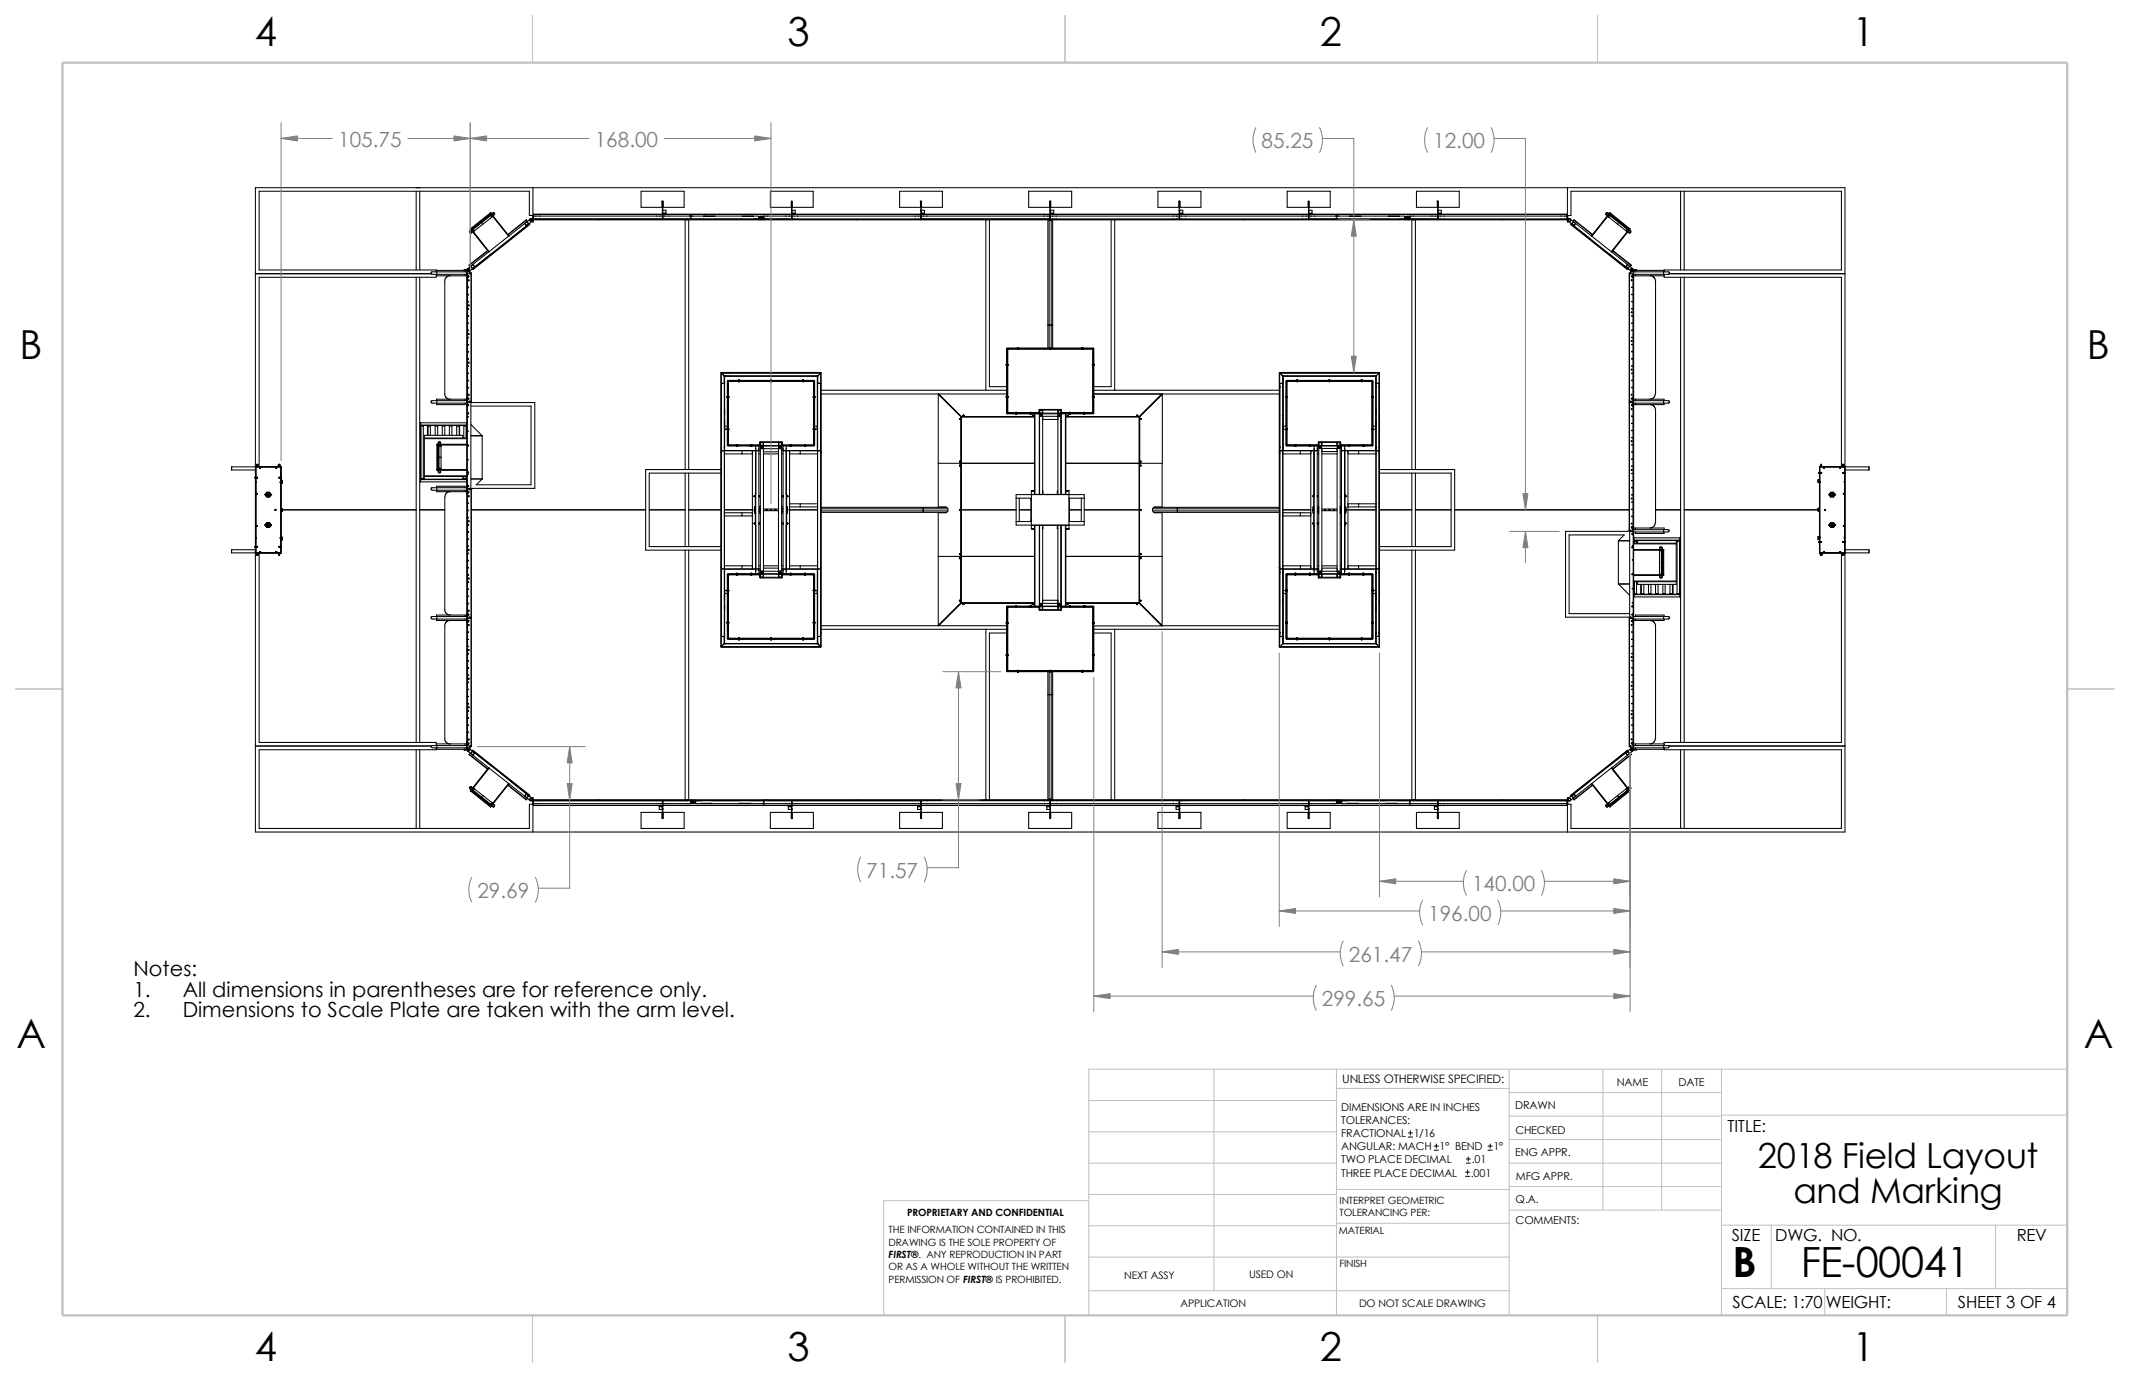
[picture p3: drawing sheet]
<svg xmlns="http://www.w3.org/2000/svg" width="432mm" height="279mm" viewBox="0 0 432 279" stroke-linecap="round" stroke-linejoin="round" font-family="sans-serif">
<defs><g id="words">
<g font-size="8.5">
<text x="351.2" y="259">B</text>
<text x="365" y="258.8">FE-00041</text>
</g>
<g font-size="8.1">
<text x="51.7" y="9.3">4</text>
<text x="159.6" y="9.3">3</text>
<text x="267.6" y="9.3">2</text>
<text x="375.5" y="9.3">1</text>
<text x="4" y="72.8">B</text>
<text x="423.1" y="72.8">B</text>
<text x="3.3" y="212.5">A</text>
<text x="422.4" y="212.5">A</text>
<text x="51.7" y="276">4</text>
<text x="159.6" y="276">3</text>
<text x="267.6" y="276">2</text>
<text x="375.5" y="276">1</text>
</g>
<g font-size="7">
<text x="356.3" y="236.9">2018 Field Layout</text>
<text x="363.6" y="243.9">and Marking</text>
</g>
<g font-size="4.2" fill="#808080">
<text x="68.6" y="29.7">105.75</text>
<text x="120.6" y="29.7">168.00</text>
<text x="255.8" y="30.1">85.25</text>
<text x="290.6" y="30.1">12.00</text>
<text x="175.6" y="178">71.57</text>
<text x="96.8" y="182.1">29.69</text>
<text x="298.4" y="180.7">140.00</text>
<text x="289.5" y="186.7">196.00</text>
<text x="273.5" y="195">261.47</text>
<text x="268" y="204">299.65</text>
</g>
<g font-size="4.2">
<text x="27.1" y="197.9">Notes:</text>
<text x="27.1" y="202.1">1.</text>
<text x="37" y="202.1">All dimensions in parentheses are for reference only.</text>
<text x="27.1" y="206.2">2.</text>
<text x="37" y="206.2">Dimensions to Scale Plate are taken with the arm level.</text>
</g>
<g font-size="3.4">
<text x="350.2" y="229.5">TITLE:</text>
<text x="351.1" y="251.6">SIZE</text>
<text x="359.9" y="251.6">DWG. NO.</text>
<text x="408.9" y="251.7">REV</text>
<text x="351.2" y="265.2">SCALE: 1:70</text>
<text x="370.1" y="265.3">WEIGHT:</text>
<text x="396.9" y="265.2">SHEET 3 OF 4</text>
</g>
<text font-size="2.4" x="272.1" y="219.7">UNLESS OTHERWISE SPECIFIED:</text>
<g font-size="2.2">
<text x="327.8" y="220.2">NAME</text>
<text x="340.3" y="220.2">DATE</text>
<text x="271.9" y="225.3">DIMENSIONS ARE IN INCHES</text>
<text x="271.9" y="227.9">TOLERANCES:</text>
<text x="307.2" y="225">DRAWN</text>
<text x="271.9" y="230.6">FRACTIONAL 1/16</text>
<text x="271.9" y="233.3">ANGULAR: MACH 1° BEND</text>
<text x="302.8" y="233.3">1°</text>
<text x="307.2" y="229.8">CHECKED</text>
<text x="271.9" y="235.9">TWO PLACE DECIMAL</text>
<text x="271.9" y="238.5">THREE PLACE DECIMAL</text>
<text x="298.2" y="238.5">.001</text>
<text x="298.4" y="235.9">.01</text>
<text x="307.2" y="234.5">ENG APPR.</text>
<text x="307.3" y="239.2">MFG APPR.</text>
<text x="307.3" y="244">Q.A.</text>
<text x="307.3" y="248.2">COMMENTS:</text>
</g>
<g font-size="2.1">
<text x="227.9" y="259.2">NEXT ASSY</text>
<text x="253.2" y="259.2">USED ON</text>
<text x="239.3" y="265">APPLICATION</text>
<text x="275.5" y="265.1">DO NOT SCALE DRAWING</text>
</g>
<g font-size="2">
<text x="271.6" y="244.1">INTERPRET GEOMETRIC</text>
<text x="180.1" y="250">THE INFORMATION CONTAINED IN THIS</text>
<text x="183.9" y="246.5">PROPRIETARY AND CONFIDENTIAL</text>
<text x="271.4" y="250.1">MATERIAL</text>
<text x="271.6" y="246.6">TOLERANCING PER:</text>
<text x="180.1" y="252.6">DRAWING IS THE SOLE PROPERTY OF</text>
<text x="180.1" y="255">FIRST®. ANY REPRODUCTION IN PART</text>
<text x="180.1" y="257.6">OR AS A WHOLE WITHOUT THE WRITTEN</text>
<text x="271.5" y="257">FINISH</text>
<text x="180.1" y="260.1">PERMISSION OF FIRST® IS PROHIBITED.</text>
</g>
</g></defs>
<g fill="none" stroke="#c0c0c0" stroke-width=".2">
<path d="M246.1 216.8v44.9M270.9 216.8v49.9M305.9 216.8v49.9M325 216.8v28.6M336.8 216.8v28.6M349 216.8v49.9M419.1 216.8h-198.4v49.9M220.7 223.1h50.2M220.7 235.8h50.2M220.7 229.5h50.2M270.9 220.7h35M305.9 235.8h43.1"/>
<path d="M305.9 221.5h43.1M305.9 226.3h43.1M305.9 231.1h43.1M349 226.1h70.1M220.7 243.5h-41.5v23.2M220.7 254.9h85.2M220.7 242.2h50.2M220.7 248.5h50.2M270.9 241.2h35.1M270.9 248h35.1M305.9 240.6h43.1M306 245.4h43"/>
<path d="M349 248.4h70.1M359.1 248.4v12.9M404.5 248.4v12.9M220.7 261.7h85.2M349 261.3h70.1M369.9 261.3v5.4M394.6 261.3v5.4"/>
</g>
<path d="M107.9 3.1v9.6M215.9 3.1v9.6M323.8 3.1v9.6M3.1 139.7h9.6M419.1 139.7h9.5M107.9 266.7v9.5M215.9 266.7v9.5M323.8 266.7v9.5" fill="none" stroke="#c0c0c0" stroke-width=".21"/>
<path d="M12.7 12.7h406.4v254h-406.4z" fill="none" stroke="#c0c0c0" stroke-width=".47"/>
<g fill="none" stroke="#000" stroke-width=".21">
<path d="M51.8 38.1h322.2v130.6h-322.2zM84.4 38.8v15.9M85.1 38.8v15.9M108 38.1v5.6h-.7v-4.9h-54.8v15.9h35.9v.4M130 38.8h8.7v3.2h-4.2l-.1-1.2h-.2v1.2h-4.2zM208.5 38.8h8.8v3.2h-4.3v-1.2h-.2v1.2h-4.3zM234.7 38.8h8.8v3.2h-4.3v-1.2h-.2v1.2h-4.3zM317.8 38.1v6.9v-1.3M340.7 38.8v15.9M341.4 38.8v15.9M51.8 55.5h35.6M84.4 56.2v94.3"/>
<path d="M85.1 56.2v94.3M88.4 55.6v.6h-35.9v38.4M88.5 55.6v.3h6.1M88.6 55.6l6.2 .1M88.6 55.1h6M88.6 55.1h-.8a.31 .31 0 0 0-.4 .3 .31 .31 0 0 0 .5 .2h.7M88.6 55.1v.5M91.3 55.9l-.7 .2-.4 .6v23.2v.4l.4 .5 .7 .1M94.3 54.8v.3M94.3 55.6v.3M94.6 56.3h.2M94.7 54.7l.1-.3h.3l.2 .3-.3 .3-.3-.2"/>
<path d="M94.7 54.8l.3 .2M94.7 54.7l.1-.2a.24 .24 0 0 1 .4 .1 .24 .24 0 0 1-.2 .3v.1M94.8 55.8v.5M94.8 55.8v.4M94.9 58.2l.1 .1zM94.9 59.7l.1 .1zM95 56.7l.1 .1-.1 .1zM95.1 53.8l.2 .3M95.2 54.7h.1M95.2 54.8h.1M95.2 54.7h-1.1v.1M95.2 55.1h-.5v.5"/>
<path d="M95.2 54.8h-6.7v.3M95.2 46.9a.26 .26 0 0 0 0 .3 .26 .26 0 0 0 .3 0M95.2 46.9l.3 .3M95.2 55.5v-.5h-.6v96.7h.6v-.4M95.2 55.4h.3v26.1h-.3M95.3 55.4v.1M95.4 54l-.6 .5M95.4 46.6h.1M95.4 46.6l.1 .1M95.4 46.4l3.7 4.7M95.4 46.4h.1M95.5 46.7l.3 .4-.3 .1"/>
<path d="M95.5 46.7h.1M95.5 46.7l-.3 .2M95.5 54l.4-.3 .3 .4-.4 .3zM95.5 46.6h-.1M95.5 55.4v26.1M95.5 55.5h-.7v25.9h.7M95.5 46.6v.1M95.6 46.6l4-3.2-4 3.2M95.7 54.5v.1M95.7 46.5l-.1 .1M95.7 46.5l.1 .1M95.7 54.6h.1"/>
<path d="M95.8 54.5l-.6 .4M95.8 46.6l-.2 .1M95.8 54.6h.1M95.8 47h-.1M95.8 54.5l-.1 .1M95.9 46.5h.1M95.9 46.9l3.2 4.2M95.9 53.6l-.5 .4 .4 .5M95.9 53.6l.4 .5M96 46.8l-.2 .1M96.1 46.8h.1M96.2 54l-.4 .4"/>
<path d="M96.3 54.1l-.5 .4M97.7 45.2h.1M97.9 45.4h.1M98.8 50.8l-3.7 3M98.9 50.9l-3.8 2.9M99.1 51.1h.1M99.4 43.2l.1 .1-4 3.2-.1-.1M99.4 43.2l3.7 4.7M99.4 43.2l3.8 4.6M99.4 43.2l-4 3.2M99.4 43.8h.1M99.4 43.2h.1"/>
<path d="M99.4 51.6l-3.1 2.5M99.4 51.6h.1M99.5 51.6l-3.7 3M99.5 43.6l-3.8 2.9M99.5 43.6h.1M99.5 51.5l.1 .1M99.5 43.3l-4 3.2 4-3.1M99.6 43.6l.2 .3-3.7 3-.3-.3M99.6 43.6l-3.8 3M99.7 43.3h.1M99.6 43.5l-.1 .1M99.6 43.5l-4 3.1"/>
<path d="M99.6 44.1h.1M99.7 43.3h-.1M99.7 43.3v.1M99.7 43.9l.2-.1 3.2 4.1M99.7 43.3l.3 .4 .2-.2M99.9 43.1a.25 .25 0 0 1 .3 .1 .25 .25 0 0 1 0 .3M99.9 43.1l.3 .4M99.9 43.1l-.2 .2M100 43.6l-.1 .1M103.1 47.9h.1M103.2 47.8h.1M103.2 47.8l-.1 .1"/>
<path d="M103.5 48.3v.2v-.1M106.3 45.3l-10.4 8.3M106.4 45.3l.4-.3 .4 .4-.5 .4zM106.7 45.8l-10.4 8.3M106.7 44.6l-3.7 3M106.7 45.8l-3.1 2.5M106.7 44.6l.2 .3M106.7 44.6l-3.7 2.9M106.8 44.9l.4 .5M106.8 44.9l-.5 .4 .4 .5M107.1 45.3l-.4 .4M107.2 45.4l-.5 .4"/>
<path d="M107.3 45.3h.1M107.3 45.5l-11.5 9.1M107.3 45.4h-.1M107.3 45.4h.1M107.4 45.4l-3.8 3-.1-.1M107.4 45.4h.1M107.4 45.4l-.1 .1M107.4 44.5l-.6 .4M107.7 44.4l.2 .3-.3 .2M107.7 44.4h-.3v.1M107.8 45h.1M107.8 45l-.6 .4"/>
<path d="M107.9 44.5h.1M107.9 44.7h.1M108 43.7l.1 1.3zM108.1 43.9l45.7-.1v.6M108.1 44.4h.1M108.2 44.4v.1M108.2 43.5v.9M108.2 44.4h46.5M108.2 44.5h45.9M108.2 44.5h13M108.2 43.5h26.1M108.6 44.4h.1"/>
<path d="M109.3 44.4h.1M121.3 44.5l32.8 .1M133.1 44.4h.1M133.8 44.4h.1M134.3 44.3v.1M134.3 43.8v.2M134.3 43.6v.2M134.3 41.8v.9M134.3 44.4v.1M134.3 43.8h.1M134.3 44v.3M134.3 44.4h.1"/>
<path d="M134.3 43.4l-26.1 .1M134.3 44.3h.1M134.3 42.8h.1M134.3 44h.1M134.3 43.6h.1M134.3 42.7h.1M134.3 41.8h.1M134.3 40.8v1M134.3 42.7v.9M134.4 42.6h.6v.7h-.6M134.4 43.3h.1M134.4 43.8h.1"/>
<path d="M134.4 44v.3M134.4 44.4h.1M134.4 40.8v1M134.4 42.6v1M134.4 43.4h78.5M134.4 43.5h78.5M134.4 44.3v.1M134.4 43.8v.2M134.4 43.6v.2M134.4 42.6l-.1 .2M134.4 41.8v.9M134.4 44.4v.1"/>
<path d="M134.7 44.4h.1M135 43.2l-.6 .1M135.5 44.4h.1M138.9 44.6v50.6M139.1 44.5v.1M139.2 44.5v.1M139.4 44.4l.1 .1M139.4 44.4h.6M139.4 44.4h.1M139.6 44.6v50.6M139.8 44.4h.1M140 44.4l-.1 .1"/>
<path d="M140 43.8v.6M140 44.4h.1M140 43.8h.2M140 44.4l.2 .1M140 43.8h-.2M140.4 43.8h.1M142.7 43.8v.1M142.7 44.4h2.2M142.7 44.4h.1M142.7 44.4v.1M144.9 43.9h.1M144.9 44.4h.1"/>
<path d="M144.9 44.4v.1M150.5 44.4v.1M150.5 44.4h2.2M150.5 44.4h.1M150.5 43.9h.1M152.6 43.9h.1M152.7 44.4h.1M152.7 44.4v.1M152.9 44.4h.1M153.2 44.4h.1M153.5 44.4h.1M153.7 44.4h.1"/>
<path d="M153.8 44.2h.2M153.8 44.4h.4M153.8 43.9h.2M153.8 44.2h.3M154 44.2h.1M154 44h.1M154 44v.1M154 44.2l.2 .2M154 44h.6M154 44.1h.6M154.1 44.2l.1 .1M154.1 44.2h.5"/>
<path d="M154.1 44.2h.1M154.1 44.2h-.1M154.1 44.5h.5M154.1 44.6h.5M154.1 44.5v.1M154.2 43.9l-.2 .1M154.2 44.3h.2M154.2 43.9h.2M154.2 44.3h.1M154.2 43.9h.1M154.4 43.9l.2 .1M154.4 44.3h.1"/>
<path d="M154.4 43.9h.1M154.6 44.3h.3M154.6 44.5h130.5M154.6 44.5v.1M154.6 44.2h.3M154.6 44.2h.1M154.6 44v.1M154.6 44h.1M154.6 44.2l-.2 .1M154.6 44.1h.3M154.7 44l-.1 .1M154.7 44.4h.2"/>
<path d="M154.7 44.4v.1M154.7 44.2l-.3 .2M154.7 44h.2M154.9 43.9h-.5M154.9 43.8h129.9v.6M154.9 44.4h130.8M154.9 44.4h.5M154.9 44.4h.1M154.9 44.5h.1M154.9 44.4v.1M154.9 43.8v.6M155.4 44.5h.1"/>
<path d="M155.4 44.4h.1M155.4 44.4v.1M155.6 44.4h.1M155.6 44.5l-1 .1M155.6 43.8h.1M155.8 44.5h17.8M160.4 40.9h.2v1.1h4.2v-3.2h-8.6v3.2h4.2v-1.1M160.5 41.8v.9M160.5 44.4v.1M160.5 43.8h.1M160.5 44v.3M160.5 44.4h.1"/>
<path d="M160.5 43.3h.1M160.5 44.3h.1M160.5 42.8h.1M160.5 44h.1M160.5 43.6h.1M160.5 42.7h.1M160.5 41.8h.1M160.5 40.8v1M160.5 42.7v.9M160.5 44.3v.1M160.5 43.8v.2M160.5 43.6v.2"/>
<path d="M160.6 43.3h-.1M160.6 42.6h.6v.7h-.6M160.6 42.6v.7M160.6 42.6l-.1 .2M161 44.4h.1M161.2 43.2l-.7 .1M161.7 44.4h.1M173.7 44.5h78.5M185.5 44.4h.1M186.2 44.4h.1M186.6 40.9v-.1l.2 .1v1.1h4.3v-3.2h-8.7v3.2h4.2v-1.1M186.7 41.8v.9"/>
<path d="M186.7 44.4v.1M186.7 44v.3M186.7 43.3h.1M186.7 44.3h.1M186.7 42.8h.1M186.7 44h.1M186.7 43.6h.1M186.7 42.7h.1M186.7 41.8h.1M186.7 40.8v1M186.7 42.7v.9M186.7 43.8h.1"/>
<path d="M186.7 44.4h.1M186.7 44.3v.1M186.7 43.8v.2M186.7 43.6v.2M186.8 43.3h-.1M186.8 42.6h.6v.7h-.6M186.8 42.6v.7M186.8 42.6l-.1 .2M187.2 44.4h.1M187.4 43.2l-.7 .1M187.9 44.4h.1M199.8 44.5l.1 34.6"/>
<path d="M200.6 44.6v33.8h3.4M211.6 44.4h.2M212.4 44.4h.1M212.4 44.6v26M212.6 44.6l.1 .1M212.7 44.7h.4M212.7 44.7v25.9M212.9 43.8h.1M212.9 44v.3M212.9 44.4h.1M212.9 44.3h.1M212.9 40.8v1"/>
<path d="M212.9 42.7v.9M212.9 44h.1M212.9 43.6h.1M212.9 42.7h.1M212.9 41.8h.1M212.9 43.8v.2M212.9 44.3v.1M212.9 43.6v.2M212.9 41.8v.9M212.9 44.4v.1M212.9 43.3h.1M212.9 43.4h26.2"/>
<path d="M212.9 43.5h26.2M213 42.6h.6v.7h-.7M213 42.6l-.1 1M213 42.6l-.1 .2M213.1 44.7v25.9M213.1 44.5l-.1 .2-.4-.1M213.3 44.6l-.2 .1M213.4 44.4h.1M213.4 44.6v26M213.6 43.2l-.7 .1M214.1 44.4h.1M225.3 44.6v33.8h-3.6"/>
<path d="M226 44.6v34.5M226 44.5v.1M237.8 44.4h.1M238.5 44.4h.1M239.1 43.8h.1M239.1 44v.3M239.1 44.4h.1M239.1 44.3h.1M239.1 44h.1M239.1 43.6h.1M239.1 42.7h.1M239.1 41.8h.1"/>
<path d="M239.1 40.8v1M239.1 42.7v.9M239.1 44.3v.1M239.1 43.8v.2M239.1 43.6v.2M239.1 41.8v.9M239.1 44.4v.1M239.1 42.6v.2M239.1 42.6h.7v.7h-.7M239.1 43.3h.1M239.1 42.6v1M239.1 43.4h26.2"/>
<path d="M239.1 43.5h26.2M239.5 44.4h.1M239.8 43.2l-.7 .1M240.3 44.4h.1M252.3 44.5h17.7M264 44.4h.1M264.8 44.4h.1M265.2 40.9h.2M265.3 44.3v.1M265.3 43.8v.2M265.3 43.6v.2M265.3 41.8v.9"/>
<path d="M265.3 44.4v.1M265.3 43.8h.1M265.3 44v.3M265.3 44.4h.1M265.3 44.3h.1M265.3 44h.1M265.3 43.6h.1M265.3 42.7h.1M265.3 40.8v1M265.3 42.7v.9M265.3 42.6h.7v.7h-.7M265.3 43.3h.1"/>
<path d="M265.3 43.4l52.3 .1M265.3 40.8l.1 1.2h4.3v-3.2h-8.8v3.2h4.3v-1.1M265.3 42.6v1M265.3 43.5h52.3M265.3 42.6v.2M265.7 44.4h.1M266 43.2h-.7v.1M266.4 44.4h.1M270.2 44.5l14.9 .1M270.4 44.4l.1 .1M270.4 44.4h.6M270.4 44.4h.1"/>
<path d="M270.8 44.4h.1M270.9 44.4v.1M270.9 43.8v.6M270.9 44.4h.1M271 43.8v.6M271 43.8h.1M271 44.4l.1 .1M271 43.8h-.2M271.4 43.8h.1M273.6 43.8l.1 .1M273.7 44.4h2.1M273.7 44.4h.1"/>
<path d="M273.7 44.4v.1M275.8 43.9h.1M275.8 44.4h.1M275.8 44.4v.1M281.5 44.4h2.1M281.5 44.4h.1M281.5 43.9h.1M281.5 44.4v.1M283.6 44.4h.1M283.6 43.9h.1M283.6 44.4v.1M283.9 44.4h.1"/>
<path d="M284.1 44.4h.1M284.4 44.4h.1M284.7 44.4h.1M284.8 44.4h.4M284.8 43.9h.2M284.8 44.2h.1M284.8 44.2h.2M284.9 44.2h.1M284.9 44h.1M284.9 44l.1 .1M284.9 44.2l.3 .2M285 44v.1"/>
<path d="M285 44.2l.2 .1M285 44.2h.1M285 44.2h-.1M285 44h.6M285 44.1h.6M285 44.2h.6M285.1 44.5v.1M285.1 44.6h.5M285.1 44.5h.5M285.2 43.9l-.3 .1M285.2 44.3h.2M285.2 43.9h.2"/>
<path d="M285.2 43.9h.1M285.2 43.9l-.2 .1M285.2 44.3h.1M285.4 43.9h.1M285.4 43.9l.2 .1M285.4 44.3h.1M285.5 44.3h.3M285.6 44.5h32.1M285.6 44.5v.1M285.6 44.2l-.2 .1M285.6 44.1h.2M285.6 44.2h.1"/>
<path d="M285.6 44.2h.2M285.6 44v.1M285.6 44h.1M285.7 44h.1M285.7 44.2l-.3 .2M285.7 44l-.1 .1M285.7 44.4h.1M285.7 44.4v.1M285.8 43.9h-.4M285.8 43.8l32 .1M285.8 44.4h31.8M285.8 44.4h.6"/>
<path d="M285.8 44.4h.1M285.8 44.4l.1 .1M285.8 43.8v.6M286 44.4h.1M286 43.8h.1M286.2 44.6v50.6M286.4 44.4h.1M286.4 44.4l-.1 .1M286.6 44.4h.1M286.6 44.5v.1M286.6 43.8h.1M286.7 44.5v.1"/>
<path d="M286.9 44.6v50.6M291.3 40.9v-.1l.3 .1v1.1h4.2v-3.2h-8.7v3.2h4.3v-1.1M291.5 44.3v.1M291.5 43.8v.2M291.5 43.6v.2M291.5 41.8v.9M291.5 44.4v.1M291.5 43.8h.1M291.5 44v.3M291.5 44.4h.1M291.5 44.3h.1M291.5 44h.1"/>
<path d="M291.5 43.6h.1M291.5 41.8h.1M291.5 40.8v1M291.5 42.7v.9M291.5 43.3h.1M291.5 43.3v.3M291.5 42.6h.7v.7h-.7M291.5 42.6v.7M291.5 42.6v.2M291.9 44.4h.1M292.2 43.2l-.7 .1M292.7 44.4h.1"/>
<path d="M304.5 44.5l-18.9 .1M316.4 44.4h.1M317.2 44.4h.1M317.6 43.5v.9M317.6 44.4v.2l-13-.1M317.6 44.4h.2M317.8 43.7h.7v-4.9h54.8v15.9h-35.9v.4M317.8 44.5h.1M317.8 44.7h.1M318 45h.1M318 45l.6 .4M318.1 44.4l.2-.1 .1 .2"/>
<path d="M318.1 44.4l-.1 .1a.26 .26 0 0 0-.1 .3 .26 .26 0 0 0 .3 .1M318.4 44.5h.1M318.4 44.5l.5 .4M318.5 45.4l3.7 3-3.1-2.6M318.5 45.4v.1M318.5 45.3h.1M318.5 45.4h.1M318.5 45.5l11.4 9.1M318.6 45.4l.4-.5 .4 .4-.3 .5M318.6 45.4l.5 .4M318.7 45.3l.4 .4M319 45l.4 .3-.3 .5-.5-.4z"/>
<path d="M319.1 45.8l10.4 8.3M319.1 44.6l3.7 3M319.1 44.6l-.2 .3M319.1 44.6h.1M319.1 44.6l3.7 2.9M319.4 45.3l10.5 8.3M322.3 48.3l-.1 .2 .1-.1M322.6 47.8h.1M322.6 47.8l.1 .1M322.7 47.9h.1M325.8 43.1l-.2 .1-.1 .3M325.8 43.1l-.3 .4"/>
<path d="M325.8 43.6l.1 .1M325.8 43.1l.3 .2M326 43.8l.1 .1M326.1 43.3h.1M326.1 43.3v.1M326.1 43.3l-.3 .4-.3-.2M326.1 44l.1 .1zM326.2 43.3h-.1M326.2 43.5l.1 .1M326.2 43.3h.1M326.2 43.4l4 3.2M326.3 43.6l-.3 .3 3.8 3 .2-.3"/>
<path d="M326.3 43.6l3.7 3M326.3 43.3l3.9 3.2-3.9-3.1M326.3 43.3l4 3.2M326.3 43.3l4 3.2 .1-.1M326.3 51.5l-.1 .1M326.3 43.6h.1M326.3 43.6l3.8 2.9M326.3 43.7h.1M326.3 51.6l3.7 3M326.3 51.6l3.2 2.5M326.4 43.2l-3.7 4.7M326.4 43.2l-.1 .1"/>
<path d="M326.4 43.2l-3.8 4.6M326.4 43.2l4 3.2M326.4 43.2h.1M326.7 51.1h.1M326.9 50.9l3.8 2.9M327 50.8l3.7 3M327.9 45.4h.1M328.1 45.1l.1 .1zM329.5 54.1l.5 .4M329.6 46.7l.1 .1zM329.6 54l.5 .4M329.8 46.5h.1"/>
<path d="M329.8 46.8l.1 .1-3.3 4.2M329.9 53.7l.4 .3-.3 .4-.4-.3zM329.9 53.6l.5 .4-.4 .5M329.9 53.6l-.4 .5M329.9 54.6h.1M330 54.5l.6 .4M330 47h.1M330 54.6h.1M330 54.5l.1 .1M330.1 46.5l.1 .2-.1-.1M330.1 46.5l-.1 .1M330.1 54.6h-.1"/>
<path d="M330.1 54.5v.1M330.3 46.7h.1M330.3 46.6v.1M330.3 55.5h.7v25.9h-.7M330.3 55.4v52.2M330.4 46.6l-.1 .1M330.4 46.6h.1M330.4 55.4v.1M330.4 54l.6 .5M330.4 46.4l-3.7 4.7M330.4 46.4l-3.6 4.7M330.4 46.4h.1"/>
<path d="M330.5 55.4v.1M330.5 55.5v-.5h.7v96.7h-.7v-.4M330.5 55.4h-.2v52.2h.2M330.6 46.9l-.3-.2-.3 .4 .3 .1M330.6 46.9a.25 .25 0 0 1 0 .3 .25 .25 0 0 1-.3 0M330.6 46.9l-.3 .3M330.6 54.8h.1M330.7 55h-.1a.25 .25 0 0 1 .1-.3 .25 .25 0 0 1 .3 0 .25 .25 0 0 1 0 .3M330.7 55l.3-.1-.2 .1M330.7 55h.1M330.7 53.8l-.2 .3M330.8 58.3h.1z"/>
<path d="M330.8 59.7h.1zM330.8 54.7l.2 .1-.1 .2M330.8 54.7h-.1l.1 .3M331 54.7l-.3 .1M331 54.7a.23 .23 0 0 0-.2-.2 .23 .23 0 0 0-.2 .3M331 54.7l.7-.1v.1l-.6 .2M331 55.8v.4M331 55.6h6.2M331 55.8v.5M331 54.7h.1M331 56.3h.2M331.1 54.7a.31 .31 0 0 0-.4-.3 .31 .31 0 0 0-.1 .5"/>
<path d="M331.1 55.1v.5M331.2 55.9h6.2M331.6 55.6v.3M334.5 55.9l.4 .1 .4 .3 .3 .7v22.9M337.2 55.1h.8a.3 .3 0 0 1 .5 .3 .3 .3 0 0 1-.5 .2h-.8M337.2 55.1h-6.6v.4M337.2 55.1v.5M337.4 54.8h-5.8v.3M337.4 55.6v.6h35.9v38.4M338.4 55.5h35.6M340.7 56.2v94.3M341.4 56.2v94.3"/>
<path d="M94.9 78.5l.1 .2zM94.9 77.1l.1 .1zM94.9 75.6l.1 .1zM94.9 74.2l.1 .1zM94.9 72.7l.1 .2zM94.9 71.3l.1 .1zM94.9 69.8l.1 .1zM94.9 68.4l.1 .1zM94.9 66.9l.1 .2zM94.9 65.5l.1 .1zM94.9 64l.1 .1zM94.9 62.6l.1 .1z"/>
<path d="M94.9 61.1l.1 .1zM95 61.8h.1l-.1 .2zM146.1 75.6h20.4v55.5h-20.4zM146.2 75.5h20.2v55.7h-20.2zM146.2 77.7h.3M146.3 77.7v38.3M146.5 77.7h.4M146.5 77.7h.1M146.8 76.2v1.5M146.8 76.2h19M146.8 76.2l-.6-.6h20.2l-.6 .6M146.9 78.4v.1"/>
<path d="M146.9 78.5h.1M146.9 78.4h.1M146.9 76.2v54.3M146.9 77.7h.1M146.9 76.3h18.8M146.9 76.2v.1M147.2 75.6h.1M147.5 77.3v13M147.6 77.3h.1M147.6 77.1h17.4v13.3h-17.4zM147.6 77.3h2.1M147.6 77.3v3.1"/>
<path d="M147.6 77.3l.1 .1M147.8 75.6h.1M149.7 77.3h.1M149.7 77h.1M149.7 77v.1M149.7 77.3v.1M149.7 77.3h.2M149.7 77.4h.1M149.7 77.3l-2 .1v3M149.7 77.4h.2M149.8 77h.1M149.8 77v.1"/>
<path d="M149.8 77.3h.1M149.8 77l.1 .1M149.9 77.3l-.1 .1M149.9 77.3h6.4M149.9 77.3h6.3M156.2 77.3h.1M156.2 77l.1 .1M156.2 77h.1M156.2 77v.1M156.2 77.3l.1 .1M156.2 77.3h.2M156.3 77.4h.1"/>
<path d="M156.3 77.3h.1M156.3 77.3h-.1M156.3 77.1h.1M156.3 77v.1M156.3 77h.1M156.4 77v.1M156.4 77h.1M156.4 77.3h6.4M156.4 77.3h6.3M156.4 77l-.1 .1M156.4 77.3l-.1 .1M162.7 77.3l.1 .1"/>
<path d="M162.7 77.3h.2M162.7 77.3h.1M162.8 77.3h.1M162.8 77.3h-.1M162.8 77v.1M162.8 77l-.1 .1M162.8 77.4h.1M162.8 77.1h.1M162.8 77h.1M162.8 77l.1 .1M162.9 77.4h.1M162.9 77.3h.1"/>
<path d="M162.9 77.1h.1M162.9 77v.1M162.9 77h.1M162.9 77.3l2 .1v3M162.9 77.3h2.1M162.9 77.3v.1M164.8 75.6h.1M165 77.3h.1M165 77.3v3.1M165 77.3l-.1 .1M165.1 77.3v13M165.4 75.6h.1"/>
<path d="M165.7 76.2v15.1M165.7 78.4v.1M165.7 76.2v54.3M165.8 76.2v1.5h.6h-.7h.2M166.3 77.7h.1M166.4 78.4v.1M166.4 78.5h.1M166.4 78.4h.1M166.5 79.9h37.5M166.5 79.1h37.5M190.2 79.9v22.9h1.6a.58 .58 0 0 1 .4 .7 .58 .58 0 0 1-.6 .5h-1.4v22.8M190.2 79.9l4.6 4.6"/>
<path d="M190.2 79.9l.7 .7M204 74h.1M204 73.9v.1M204 73.9h.1M204 70.7h17.7v13.1h-17.7zM204.2 74h.1M204.2 70.6h17.4v13.3h-17.4zM204.2 70.7h17.4M204.2 70.7h.1M204.2 70.7h2.1M204.2 70.7l.1 .1M204.3 74h.1"/>
<path d="M204.3 73.9v.1M204.3 73.9l.1-3.1h17l.1 3.1M204.3 74v6.4M204.3 73.9h.1M204.4 73.9l-.2 .1M206.3 70.8h.1M206.3 70.5h.1M206.3 70.5v.1M206.3 70.8h.2M206.3 70.7h.1M206.3 70.7v.1M206.4 70.5h.1"/>
<path d="M206.4 70.7l.1 .1M206.4 70.8h.1M206.4 70.5v.1M206.4 70.7v.1M206.5 70.8h-.1M206.5 70.5h.1M206.5 70.5v.1M206.5 70.7h6.3M212.4 65.9h1M212.8 70.8h.1M212.8 70.8h.2M212.8 70.5h.1"/>
<path d="M212.8 70.5v.1M212.9 70.8h.1M212.9 70.7h.1M212.9 70.7l-.1 .1M212.9 70.5h.1M212.9 70.5v.1M212.9 70.7v.1M213 70.7h.1M213 70.5h.1M213 70.7h6.3M213 70.8h.1M219.3 70.8h.1"/>
<path d="M219.3 70.5v.1M219.3 70.7v.1M219.4 70.8h.1M219.4 70.5h.1M219.4 70.7h.1M219.5 70.7v.1M219.5 70.8h.1M219.5 70.5h.1M219.5 70.5v.1M219.5 70.7h2.1M221.5 73.9v.1M221.5 73.9h.1"/>
<path d="M221.5 74h.1M221.5 74h.2M221.5 74v6.4M221.6 70.7h.1M221.6 70.7v3.2M221.6 74v6.4M221.6 70.7l-.1 .1M221.6 73.9h.1M221.6 74h.1M221.6 73.9v.1M221.7 73.9h-.3l.1 .1M221.7 70.7v13.1"/>
<path d="M221.7 74h.1M221.7 73.9h.1M221.7 79.9h37.6M221.7 79.1h37.6M221.8 74h-.1M221.8 73.9h.1M221.8 74h.1M221.8 73.9v.1M235.6 79.9v14h-19.5M235.6 79.9l-4.5 4.6M235.6 79.9l-4.6 4.6M259.3 75.6h20.4v55.5h-20.4z"/>
<path d="M259.4 78.4h.1M259.4 78.5h.1M259.4 77.7h.4M259.4 75.5h20.2v55.7h-20.2zM259.5 78.4h.1M259.5 78.4v.1M259.5 77.7v.7M259.5 78.5v12.1M259.8 77.7h.1M259.8 77.7h.3M260.1 78.4v.1M260.1 76.2v54.3"/>
<path d="M260.1 76.2h18.9M260.1 76.3h18.8M260.1 76.2l-.7-.6h20.2l-.6 .6M260.1 76.3v15M260.2 76.2v.1M260.3 75.6h.1M260.8 77.3v13M260.8 77.3h2.1M260.8 77.1h17.4v13.3h-17.4zM260.8 77.3l.1 .1M260.8 77.3h.1M261 75.6h.1"/>
<path d="M262.9 77.3h.1M262.9 77.3h.2M262.9 77h.1M262.9 77v.1M262.9 77.4h.1M262.9 77.3l-2 .1v3M262.9 77.1h.1M262.9 77.3v.1M262.9 77.4h.2M263 77v.1M263 77l-.1 .1M263 77h.1"/>
<path d="M263 77.3h.1M263 77.1h.1M263 77.3v.1M263.1 77v.1M263.1 77h.1M263.1 77.3h6.4M263.1 77.3h6.3M263.1 77l-.1 .1M269.4 77.3h.1M269.4 77.3h.2M269.5 77.3h.1M269.5 77.3h-.1"/>
<path d="M269.5 77v.1M269.5 77l-.1 .1M269.5 77.1h.1M269.5 77.3v.1M269.5 77.4h.1M269.5 77h.1M269.6 77v.1M269.6 77h.1M269.6 77.3l6.4 .1M269.6 77.3h6.3M269.6 77l-.1 .1M269.6 77.3h.1"/>
<path d="M276 77.3h.1M276 77v.1M276 77h.1M276 77l-.1 .1M276 77.4h.1M276 77.1h.1M276.1 77v.1M276.1 77l-.1 .1M276.1 77h.1M276.1 77.3h.1M276.1 77.3l2 .1v3M276.1 77.3v.1"/>
<path d="M276.1 77.3h2.1M276.1 77.1h.1M278 75.6h.1M278.2 77.3v3.1M278.2 77.3l-.1 .1M278.2 77.3h.1M278.7 75.6h.1M278.8 76.2v.1M278.9 76.3v15M278.9 78.4h.1M278.9 78.5h.1M278.9 77.7h.2"/>
<path d="M278.9 76.2v54.3M279 77.7h.6zM279 78.4v.1M279 78.4h.1M279 76.2v2.2M279 78.5v12.1M279.5 77.7h.1M279.6 78.4v.1M330.8 61.1l.1 .1zM330.8 64.1h.1zM330.8 65.5l.1 .1zM330.8 66.9l.1 .2z"/>
<path d="M330.8 68.4l.1 .1zM330.8 69.9h.1zM330.8 71.3l.1 .1zM330.8 72.8h.1zM330.8 74.2l.1 .1zM330.8 75.6l.1 .1zM330.8 77.1l.1 .1zM330.8 78.5l.1 .2zM330.8 62.6l.1 .1zM335.6 79.9l-.3 .7-.8 .3M51.7 96.8v.1M51.7 96.8h.1"/>
<path d="M51.7 96.9h.1M51.8 94.6h5.2M51.9 94.7v17.4M51.9 97.7l.1 .1zM52 94.4a.17 .17 0 0 1 0-.2 .17 .17 0 0 1 .3 0 .17 .17 0 0 1-.1 .3M52 94.4h.1M52 96.9h.1M52.1 96.8l-.1 .1M52.1 96.9h.1M52.1 96.8v.1M52.1 94.5h.1M52.1 94.4h.1"/>
<path d="M52.1 94.4v.2M52.2 96.8h.1M52.2 94.4h.1M52.2 96.8h-.1M52.2 96.8v.1M52.2 96.9h.1M52.2 96.9h-.1M52.2 94.4v.2M52.3 94.4a.18 .18 0 0 0 0-.2 .18 .18 0 0 0-.3 0 .18 .18 0 0 0 .1 .3M52.3 94.4l-.1 .1M52.3 94.4a.19 .19 0 0 0-.1-.2 .19 .19 0 0 0-.3 .1 .19 .19 0 0 0 .2 .2M52.3 94.4h.1"/>
<path d="M52.7 94.9h.1M52.7 94.8v.1M52.7 94.8h.1M52.8 94.9h.1M52.8 94.8l-.1 .1M52.8 94.8v.1M54.1 99.9h.6zM55.9 94.8l.1 .1M56 94.9h.1M56 94.8h-.1M56 94.8h.1M56 94.8l.1 .1"/>
<path d="M56.1 94.8v.1M56.1 94.9h-.1M56.5 94.4h.1M56.5 94.4a.17 .17 0 0 1 0-.2 .17 .17 0 0 1 .2 0 .17 .17 0 0 1-.1 .3M56.6 94.5h.1M56.6 96.9h.1M56.6 96.8v.1M56.6 94.4h.1M56.6 94.4v.2M56.6 96.8h.1M56.7 96.9h-.1M56.7 96.8v.1"/>
<path d="M56.7 96.8h.1M56.7 94.4a.19 .19 0 0 0-.1-.2 .19 .19 0 0 0-.2 .1 .19 .19 0 0 0 .2 .2M56.7 94.4h.1M56.7 94.4a.18 .18 0 0 0 0-.2 .18 .18 0 0 0-.3 0 .18 .18 0 0 0 .2 .3M56.7 94.4l-.1 .1M56.8 97.8h.1M56.9 94.7v17.4M57 97.5h.1M57 97.8h.1M57 96.8h.1M57 96.9h.1M57 94.7h-10.1v.6h4.9"/>
<path d="M57 94.6v17.5h-5.2M57 96.8v.1M57.1 97.5h.1M57.1 97.8h.1M57.1 97.5v.3M57.1 97.4v.6M57.1 98h.1M57.1 97.4h.1M57.2 97.4v.6M57.2 97.4h.1M85.3 85.7v12M85.3 97.2h9.3"/>
<path d="M85.3 86.2h9.3M85.3 86.3h9.3M85.3 97.1h.5zM85.3 86.3v10.9M85.5 97.1h.1M85.5 86.3h.1M85.5 97.1v.1M85.6 97.1v.1M85.6 86.3h.1M85.8 86.4h-.5l.5-.1v10.8M85.8 97.1h.1M86 96.6h8.6"/>
<path d="M86 96.5h8.6M86 88.9h8.6M86 88.8v-.5h7.8v.5M86 88.9v7.6M86 96.6v.6M86 88.8h8.6M86 96.5v.1M86 88.8v.1M86.7 86.3v2M86.8 88.3v-2h.4v2M86.8 86.4h.4M87 86.3h.1"/>
<path d="M87.1 86.3h.1M88.2 86.4h.5M88.4 86.3h.1M88.5 81.7v.3h5.8v-.3M88.5 98.9v-.3h5.8v.3M88.5 99.4v.3h6.1M88.6 95.2h6l-.1 .1M88.6 86.3h.1M88.6 81.7h6M88.6 81.2h6M88.6 98.9h6M88.6 99.4h6"/>
<path d="M88.6 98.9h-.8a.31 .31 0 0 0-.4 .3 .31 .31 0 0 0 .5 .2h.7M88.6 81.2h-.8a.31 .31 0 0 0-.4 .4 .31 .31 0 0 0 .5 .1h.7M88.6 98.9v.5M88.6 81.2v.5M88.6 95.2h.1M88.7 95.4h.1M88.7 90h.1M88.7 86.4l-.5-.1v2M88.7 86.4v1.9M88.7 90v.1M88.7 90.2v5M88.7 95.3v.1"/>
<path d="M88.7 90h.2M88.8 95.4h.1M88.8 90h.1M88.8 90.2v5M88.8 90v.1M88.8 95.3v.1M88.9 89.7l.2-.2 .2 .2M88.9 90h.1M88.9 89.7v.3h.4M88.9 90.2v5M88.9 95.4h.1M88.9 95.7h.4"/>
<path d="M88.9 89.7h.4M88.9 90.3h.5v4.8h-.5M88.9 90v.1M88.9 95.3v.2M88.9 90.2v.1M88.9 95.1v.1M89 90.3v4.8M89 90.6h.1M89 95h.1M89 92.8h.1M89.3 90.2h5.3M89.3 90.2v.1"/>
<path d="M89.3 95.1v.1M89.3 95.3v.4M89.3 95.7v.1a.25 .25 0 0 1-.2 .1 .25 .25 0 0 1-.2-.2M89.3 89.7v.4M89.3 95.5h-.4v.2M89.4 90.6h.1M89.4 95h.1M89.4 92.8h.1M89.7 88.3v-2h.5v2M89.7 86.4h.5M89.8 86.3h.1M90 86.3h.1"/>
<path d="M91.1 86.4h.5M91.1 86.4l.5-.1v2M91.1 86.4v1.9M91.3 86.3h.1M91.3 99.7l-.8 .2-.2 .4-.1 .5M91.4 86.3h.1M92.6 86.4h.5M92.8 86.3h.1M92.9 86.3h.1M93.1 86.4l-.5-.1v2M93.1 86.4v1.9M93.2 86.3v2"/>
<path d="M93.8 96.6v.6M94 96.6v.5M94 97.1h.1M94 97.1h.5M94 86.4h.5M94.2 86.3h.1M94.2 97.1v.1M94.3 80.9v.3M94.3 99.4v.3M94.3 97.1v.1M94.4 97.1h-.2M94.4 86.3h.1"/>
<path d="M94.5 86.3h-.5v2.5M94.5 90.1h.1M94.5 90.2h-5.9h.1M94.5 90.1h-5.9v5.2h5.9M94.5 86.3v2.5M94.5 90.1v.1M94.5 96.6v.6M94.5 97.1h.1M94.5 95.3h.1M94.5 90.2h.1M94.6 85.7v3.1M94.6 96.6v1.1"/>
<path d="M94.6 80.6h.2M94.6 85.7h-9.4v12h9.4M94.6 80.9h-6.1v.3M94.6 99.4h.2M94.6 98.8h.1M94.6 81.2h.2M94.6 81.8h.1M94.6 98.2h.1M94.6 82.5h.1M94.7 80.6l.1 .6M94.7 81.8h.1M94.7 98.8h.1"/>
<path d="M94.7 98.2h.1M94.7 82.4h.1M94.7 81.6h13.7v17.4h-12.6l-.3 .3M94.7 98.3l-.1 .1 .1 .3M94.7 82v.3M94.8 93.2l.1 .1zM94.8 87.4l.1 .1zM94.8 81.2v18.2M94.8 99.5v.5M94.8 99.6v.3M94.8 80.6l-.1 .1v.3M94.8 84.5l.1 .1z"/>
<path d="M94.8 96.1l.1 .1zM95.2 81.4v.2M95.2 99v.3M95.2 99.1h.3v52.3h-.3M95.3 81.4v.1M95.3 99.1v.2M95.4 99v.1M95.5 81.6v17.4h-.8M95.5 82.3h12.2v16h-11.2M95.5 97.1h2.2M95.5 86.1l2.2 2.2M95.5 88.3h2.2"/>
<path d="M95.5 99.1v52.3M95.5 99.3h-.7v25.8h.7v.3h-.7v25.9h.7M97.7 97.1l-1.1 1.2M97.7 88.3v8.8M138.9 95.9v14.9M139.6 95.9v14.9M146.1 95.2h-15.2v16.3h15.2M146.1 91.7h.1M146.1 95.9h-14.5v14.9h14.5M146.2 84.2h.1M146.2 84.9h.1M146.2 92h.1"/>
<path d="M146.2 91.4h.1M146.3 91.4h.6M146.9 90.7h.1M146.9 90.6h.1M146.9 90.6v.1M146.9 84.2h.1M146.9 84.9h.1M146.9 92h5.6M146.9 91.4h7.2M146.9 91.3h.1M146.9 83.1h.1M146.9 83.8h.1"/>
<path d="M146.9 86h.1M146.9 85.3h.1M147.4 87h.1M147.4 87v.1M147.4 87.1h.1M147.4 80.5h.1M147.4 80.5v.1M147.4 80.6h.1M147.4 80.4h.1M147.4 80.4v.1M147.4 86.4h-.5v.6h.5M147.6 90.3h.1"/>
<path d="M147.6 87h.1M147.6 87.1h.1M147.6 87v.1M147.6 80.5v.1M147.6 80.6h.1M147.6 80.5h.1l-.1 .1M147.6 90.3h17.4M147.6 80.6v6.4M147.6 87.1v3.2M147.7 87h.1M147.7 87v.1M147.7 87.1h.1"/>
<path d="M147.7 80.5v.1M147.7 80.4v.1M147.7 80.6h.1M147.7 87.1v3l1.6 .1M147.7 80.6v6.4M147.7 80.4v.2M147.7 87h-.1M147.7 80.4l-.1 .1M147.7 90.2l-.1 .1M149.3 90.2h.1M149.3 90.5h.1M149.3 90.3h.1"/>
<path d="M149.3 90.2v.1M149.3 90.4v.1M149.3 90.2h.2M149.4 90.5h.1M149.4 90.2h.1M149.4 90.3h.1M149.4 90.2v.1M149.4 90.4v.1M149.4 90.2l.1 .1M149.5 90.5h.1M149.5 90.2h.1M149.5 90.2h2.7"/>
<path d="M149.5 90.4v.1M150.4 91.4v.6M152.2 90.2h.1M152.2 90.3h.1M152.2 90.2h.2M152.2 90.5h.1M152.2 90.2v.1M152.2 90.4v.1M152.3 90.2h.1M152.3 90.5h.1M152.3 90.2v.1M152.3 90.4v.1"/>
<path d="M152.3 90.3h.1M152.4 90.2h.1M152.4 90.3h.1M152.4 90.5h.1M152.4 90.4v.1M152.4 90.2v.1M152.5 91.4v24M153.2 91.4v8.7M153.2 91v.1M153.2 91.1h.1M153.2 90.4v25.9M153.8 91v.1"/>
<path d="M153.8 92h.3M153.8 90.4v25.9M154 90h.1M154.1 90.6v.1zM154.1 89.6l-.2 .6h-1.5M154.1 90.6l.2 .1h-.2M154.1 91h4.4v24.8h-4.4zM154.1 89.6v.7M154.1 89.7h4.4M154.1 89.6h4.4M154.2 90.3v-.6h.5v.6h-7.3v-13h17.7v13h-7.2v-.6h.5v.6M154.2 90.4l-.1 .2"/>
<path d="M154.6 90.4l.1 .2-.1 .2a.25 .25 0 0 1-.4 0 .25 .25 0 0 1 .1-.4 .23 .23 0 0 0-.1 .4 .23 .23 0 0 0 .4 0 .23 .23 0 0 0-.1-.4M154.6 90.4l.1 .2-.1 .3h-.3l-.2-.3M154.6 90.7h.1M154.6 90.6h.1M154.8 92h3M154.8 89.6v.7M154.8 91v24.8M154.8 91.6h3M157.8 89.6v.7M157.8 91v24.8M157.9 90.7h.1M157.9 90.6h.1"/>
<path d="M157.9 90.4v.1a.3 .3 0 0 0 .1 .4 .3 .3 0 0 0 .4-.1 .3 .3 0 0 0 0-.4M158 90.4a.24 .24 0 0 0-.1 .3 .24 .24 0 0 0 .4 .1 .24 .24 0 0 0 0-.4 .23 .23 0 0 1 0 .4 .23 .23 0 0 1-.3 0 .23 .23 0 0 1 0-.4M158.3 90.7h.1M158.3 90.7h.2M158.5 90.7h.1M158.5 89.6l.2 .6h1.5M158.5 90.6v.1M158.5 90h.1M158.5 92h.2M158.5 91.4h7.3M158.5 89.6v.7M158.5 90.6h.1"/>
<path d="M158.5 90.6l-.2 .1M158.7 91.1h.1M158.7 91v.1M158.7 90.4v25.9M159.4 90.4v25.9M159.4 91.1h.1M159.4 91v.1M159.4 91.4v8.7M160.1 91.4v24M160.1 92h5.7M160.2 90.2h.1M160.2 90.2h.2"/>
<path d="M160.2 90.3h.1M160.2 90.5h.1M160.2 90.2v.1M160.2 90.4v.1M160.2 90.2l.1 .1M160.3 90.5h.1M160.3 90.3h.1M160.3 90.2h.1M160.3 90.4v.1M160.4 90.2h.1M160.4 90.3h.1M160.4 90.5h.1"/>
<path d="M160.4 90.2h2.7M160.4 90.2v.1M160.4 90.4v.1M162.2 91.4v.6M163.1 90.5h.1M163.1 90.2h.1M163.1 90.3h.1M163.1 90.2v.1M163.1 90.4v.1M163.1 90.2h.2M163.2 90.5h.1M163.2 90.2h.1"/>
<path d="M163.2 90.4v.1M163.2 90.3h.1M163.2 90.2v.1M163.3 90.3h.1M163.3 90.2h.1M163.3 90.5h.1M163.3 90.2v.1M163.3 90.4v.1M164.8 87v.1M164.8 80.6h.3M164.8 87h.2M164.8 87.1h.1"/>
<path d="M164.8 80.5h.1M164.8 87h.1M164.9 80.5h.1M164.9 87h.1M164.9 90.2l.1 .1M164.9 87v.1M164.9 80.6h.1M164.9 80.5v.1M164.9 87.1h.1M164.9 80.4v.1M164.9 80.4h.1M164.9 87.1v3l-1.6 .1"/>
<path d="M164.9 87h.2M164.9 87.1h.2M164.9 80.4h.2M164.9 80.6v6.4M164.9 80.4v.2M165 90.3h.1M165 80.6v6.4M165 87.1v3.2M165 87h.1M165 87v.1M165 87.1h.1M165 80.4v.1"/>
<path d="M165 80.5v.1M165 80.6h.1M165 80.4h.1M165.1 87h.1M165.1 87.1h.1M165.1 80.4h.1M165.1 80.6h.1M165.1 87h.6M165.1 80.5h.1M165.1 86.4h.6M165.2 80.5v.1M165.2 80.4v.1"/>
<path d="M165.2 87v.1M165.2 87h.1M165.2 80.6h.1M165.2 80.4h.1M165.2 87l-.1 .1M165.2 87.1h.1M165.2 80.5h.1M165.7 90.6v.1M165.7 84.2h.1M165.7 84.9h.1M166.4 90.6v.2zM166.4 90.6h.1"/>
<path d="M166.4 84.2h.1M166.4 84.9h.1M166.4 92h.1M166.4 91.7h.1M166.4 91.4h-.7M190.2 93.9h19.5M190.9 80.6l4 3.9M190.9 80.6l-.6-.7 4.6 4.6M194.6 85h.1M194.6 94.4h.1M194.6 93.6h.1M194.6 84.9v.1"/>
<path d="M194.6 84.9h.1M194.6 94.5h.1M194.6 94.3v.2M194.6 93.5v.2M194.8 93.9v28.4h15M194.8 84.5v9.4M194.8 84.5h14.9M194.9 84.5h14.8M194.9 84.5v28.3M194.9 94h.1M194.9 84.7h.1M194.9 93.9h.1"/>
<path d="M195.3 84.2v.1M195.3 84.3h.1M195.3 84.2h.1M195.4 84.2l-.2 .1M195.5 84.2l-.3 .1M204 80.5v.1M204 80.4v.1M204 80.6h.1M204 80.4h.1M204.2 80.6h.1M204.2 80.4h.1M204.2 83.7h.1"/>
<path d="M204.2 80.4v.1M204.2 80.5v.1M204.2 80.5h.1M204.2 83.7h1.7M204.3 80.4v.1M204.3 80.5v.1M204.3 80.6h.1M204.3 80.4h.1M204.3 80.6v3l1.6 .1M204.3 80.4v.2M204.3 80.5h.1M204.3 83.6l-.1 .1"/>
<path d="M205.9 83.7h.1M205.9 83.7h.2M205.9 83.7l.1 .1M205.9 83.9h.1M206 83.9h.1M206 83.6h.1M206 83.6v.1M206 83.7h.1M206.1 83.7l-.1 .1M206.1 83.7h.1M206.1 83.9h.1M206.1 83.7h2.7"/>
<path d="M208.8 83.9h.1M208.8 83.7h.2M208.8 83.7h.1M208.9 83.6l-.1 .1M208.9 83.9h.1M208.9 83.6h.1M208.9 83.7h.1M209 83.7h.1M209 83.9h.1M209 83.6v.1M209 83.7v.1M209 83.7h2.3v-.5h-.5v.5"/>
<path d="M209.1 99.6h.6M209.3 84.3h.1M209.3 84.2v.1M209.4 99.5h.1M209.4 84.2h.1M209.4 84.2h-.1M209.4 99.5h.2M209.4 99.5v.1M209.4 99.5l.1 .1M209.4 84.2v.1M209.5 84.2l-.2 .1 .2-.1M209.5 99.5h.1"/>
<path d="M209.5 99.5v.1M209.7 99.5h-.6v7.8h.6M209.7 83.9v16.3M209.8 83.9v16.3M210.7 83.5h.1M210.7 83.4h.1M210.7 84.1h.1M210.7 84.1h.3M210.7 83v.8M210.7 84.4v15.8M210.7 83.1h4.4M210.7 83h4.4"/>
<path d="M210.7 84h.1M210.7 84v.1M210.7 83l-.2 .7h-1.5M210.8 83.9l-.1 .2M211.2 83.9l.1 .2-.1 .2a.26 .26 0 0 1-.4 0 .26 .26 0 0 1 .1-.4 .23 .23 0 0 0 0 .4 .23 .23 0 0 0 .3 0 .23 .23 0 0 0 0-.4M211.2 83.9l.1 .2-.1 .3-.5-.2 .2-.1M211.2 84.1h.1M211.2 84.1h.2M211.4 85h3.1M211.4 83v.8M211.4 84.4v15.8M211.4 99.6h.1"/>
<path d="M214.5 84.1h.1M214.5 83v.8M214.5 84.4v15.8M214.5 99.6h-.2v.6M214.5 83.7h2.3M214.5 83.2h.6v.5M214.5 83.9a.3 .3 0 0 0 .1 .4 .3 .3 0 0 0 .4 0 .3 .3 0 0 0 0-.4M214.6 83.9a.23 .23 0 0 0 0 .4 .23 .23 0 0 0 .3 0 .23 .23 0 0 0 0-.4 .23 .23 0 0 1 .1 .3 .23 .23 0 0 1-.4 0 .23 .23 0 0 1 .1-.3M214.9 84.1h.1M214.9 84.1h.2M215.1 84.1h.1M215.1 83.5h.1"/>
<path d="M215.1 83v.8M215.1 84.4v15.8M215.1 83.4h.1M215.1 83l.2 .7h1.5M215.1 84.1h-.2M215.1 84.4h-4.4v15.8M216 83.9v16.3M216.1 84.5h14.9M216.1 99.6h.6M216.1 99.5h.6v7.8h-.6M216.1 83.9v16.3M216.1 84.5h15"/>
<path d="M216.3 99.5v.1M216.3 99.5h.1M216.3 99.5h.2M216.4 99.5h.1M216.4 84.2h.2M216.4 84.2l.1 .1M216.4 84.2h.1M216.4 99.5v.1M216.5 84.2h.1M216.5 84.3h.1M216.5 99.5v.1M216.5 84.2v.1"/>
<path d="M216.8 83.9h.1M216.8 83.7h.2M216.8 83.6h.2M216.8 83.7h.1M216.8 83.6v.1M216.9 83.7h.1M216.9 83.9h.1M216.9 83.6h.1M217 83.6v.1M217 83.7h.1M217 83.9h.1M217 83.7h2.7"/>
<path d="M219.7 83.7h.2M219.7 83.9h.1M219.7 83.7h.1M219.7 83.7l.1 .1M219.8 83.6h.1M219.8 83.9h.1M219.8 83.6v.1M219.8 83.7h.1M219.9 83.7l-.1 .1M219.9 83.7h.1M219.9 83.9h.1M219.9 83.7h1.7"/>
<path d="M221.4 80.5h.2M221.4 80.5l.1 .1M221.5 80.6h.1M221.5 80.4v.2M221.5 80.4h.1M221.5 80.4h.2M221.5 80.6h.2M221.5 80.4l-.1 .1M221.5 83.6l.1 .1M221.5 80.6v3l-1.6 .1M221.6 83.7v.1M221.6 80.6v3.1"/>
<path d="M221.6 80.4h.1M221.6 80.6h.1M221.6 80.5v.1M221.6 80.4v.1M221.7 80.4h.1M221.8 80.5h-.1M221.8 80.4h.1M221.8 80.6h.1M221.8 80.4v.2M221.8 80.5v.1M221.8 80.4v.1M221.8 80.6h-.1"/>
<path d="M230.5 84.3h.1M230.5 84.2v.1M230.5 84.2h.1M230.6 84.2l-.2 .1 .3-.1M231 84.5v37.8M231 94h.1M231 84.7h.1M231 93.9h.1M231 93.9v28.4h-14.9M231.1 84.5v9.4M231.2 94.4h.1M231.2 93.6h.1"/>
<path d="M231.2 85h.1M231.2 84.9v.1M231.2 84.9h.1M231.2 94.5h.1M231.2 84.9l.1 .1M231.3 93.6h.1M231.3 85h.1M231.3 94.4h-.1M231.3 94.3h-.2l.1 .2M231.3 93.5h-.2l.2 .2M231.3 84.9h-.2l.2 .1M231.3 84.9v.1"/>
<path d="M231.3 85h-.1M235.6 93.9v8.9h-1.5a.58 .58 0 0 0-.5 .7 .58 .58 0 0 0 .6 .5h1.4v22.8M259.3 91.7h.1M259.4 90.7l.1 .1M259.4 84.2h.1M259.4 84.9h.1M259.4 92h.1M259.4 91.4h.1M259.5 91.4h.6M259.5 90.6v.1M259.5 90.6h-.1M259.5 90.7h.1"/>
<path d="M259.5 90.7v.1M259.5 90.8v25.2M260.1 90.6v.1M260.1 84.2h.1M260.1 84.9h.1M260.1 92h5.6M260.1 91.4h7.2M260.1 86.4h.6M260.6 80.6h.1M260.6 80.5h.1M260.6 80.5v.1M260.6 80.4h.1"/>
<path d="M260.6 87h.1M260.6 87v.1M260.6 87.1h.1M260.6 80.4v.1M260.7 80.6h-.1M260.7 87h-.6M260.8 87h.1M260.8 87v.1M260.8 87.1h.1M260.8 80.5v.1M260.8 80.6h.1M260.8 80.5h.2"/>
<path d="M260.8 90.3h1.8M260.8 90.3h17.4M260.8 90.3h.1M260.9 87.1h.1M260.9 87h.1M260.9 80.6h.1M260.9 80.4h.1M260.9 87v.1M260.9 80.4v.2M260.9 87.1v3l1.7 .1M260.9 80.6v6.4M260.9 80.4l-.1 .1"/>
<path d="M260.9 90.2l-.1 .1M260.9 80.5h.1M261 80.6h-.2M261 87h-.2M262.5 90.4v.1M262.6 90.2h.1M262.6 90.5h.1M262.6 90.3h.1M262.6 90.2v.1M262.6 90.4l.1 .1M262.7 90.2h.1M262.7 90.5h.1"/>
<path d="M262.7 90.3h.1M262.7 90.2h2.7M262.7 90.2v.1M262.7 90.4v.1M262.7 90.3h2.7M262.7 90.4l-.2 .1M263.6 91.4v.6M265.4 90.2h.2M265.4 90.3h.1M265.4 90.2h.1M265.4 90.5h.1M265.4 90.2v.1"/>
<path d="M265.4 90.4v.1M265.5 90.5h.1M265.5 90.2h.1M265.5 90.4v.1M265.5 90.3h.1M265.5 90.2v.1M265.6 90.3h.1M265.6 90.5h.1M265.6 90.2h.1M265.6 90.4v.1M265.6 90.3h1.7M265.6 90.2v.1"/>
<path d="M265.7 91.4v24M266.4 91.4v8.7M266.4 90.4v25.9M266.4 91v.1M266.4 91.1h.1M267 91v.1M267 92h.3M267 90.4v25.9M267.3 90h.1M267.3 90.6h.1M267.3 89.6l-.1 .6h-1.6M267.3 90.6h.2"/>
<path d="M267.3 89.6v.7M267.3 90.9h4.4v24.9h-4.4zM267.3 89.7h4.4M267.3 89.6h4.4M267.4 90.4l-.1 .2M267.5 90.4l-.1 .1a.25 .25 0 0 0 0 .3 .25 .25 0 0 0 .2 .1M267.5 90.6h.1M267.5 90.6l-.2 .1M267.8 90.4l.1 .2-.1 .2a.23 .23 0 0 1-.3 0 .23 .23 0 0 1-.1-.2l.1-.2M267.8 90.4a.25 .25 0 0 1 .1 .3 .25 .25 0 0 1-.3 .2M267.8 90.4l.1 .2-.1 .3h-.3l-.2-.3M267.9 90.7h.1"/>
<path d="M267.9 90.6h.1M267.9 90.3h-7.2v-13h17.6v13h-7.2v-.6h.6v.6M267.9 89.7h-.5v.6M268 92h3.1M268 89.6v.7M268 90.9v24.9M268 91.6h3.1M271.1 89.6v.7M271.1 90.9v24.9M271.1 90.7h.1M271.1 90.6h.1M271.2 90.4l-.1 .1a.3 .3 0 0 0 .1 .4 .3 .3 0 0 0 .4-.1 .3 .3 0 0 0 0-.4"/>
<path d="M271.2 90.4v.1a.25 .25 0 0 0-.1 .3 .25 .25 0 0 0 .3 .1M271.5 90.4a.22 .22 0 0 1 .1 .3 .22 .22 0 0 1-.2 .1M271.5 90.4a.27 .27 0 0 1 .1 .4 .27 .27 0 0 1-.4 0 .27 .27 0 0 1 0-.4M271.7 90.3h1.7M271.7 90h.1M271.7 92h.2M271.7 91.4h7.3M271.7 89.6v.7M271.7 90.6v.1zM271.7 90.6h.1M271.7 89.6l.2 .6h1.5M271.7 90.6h-.2l.2 .1"/>
<path d="M271.9 90.4v25.9M271.9 91v.1M271.9 91.1h.1M272.6 90.4v25.9M272.6 91v.1M272.6 90.4v.1M272.6 91.4v8.7M273.3 91.4v24M273.3 92h5.7M273.4 90.5h.1M273.4 90.4v.1M273.4 90.3h.1"/>
<path d="M273.4 90.2h.1M273.4 90.2v.1M273.4 90.2h.2M273.5 90.2h.1M273.5 90.5h.1M273.5 90.4v.1M273.5 90.3h.1M273.5 90.2v.1M273.6 90.3h.1M273.6 90.2h.1M273.6 90.5h.1M273.6 90.2h2.7"/>
<path d="M273.6 90.2v.1M273.6 90.4v.1M273.6 90.3h2.7M275.4 91.4v.6M276.3 90.3h.1M276.3 90.2h.2M276.3 90.2h.1M276.3 90.5h.1M276.3 90.2v.1M276.3 90.4v.1M276.4 90.2h.1M276.4 90.5h.1"/>
<path d="M276.4 90.4v.1M276.4 90.3h.1M276.4 90.2v.1M276.5 90.3h.1M276.5 90.2h.1M276.5 90.5h.1M276.5 90.3h1.7M276.5 90.2v.1M276.5 90.4v.1M278.1 80.5h.1M278.1 87h.1M278.1 80.6h.2"/>
<path d="M278.1 87.1h.1M278.1 90.2l.1 .1M278.1 87v.1M278.1 80.6h.1M278.1 80.5v.1M278.1 80.4v.1M278.1 80.4h.1M278.1 87.1v3l-1.6 .1M278.1 87h.2M278.1 87.1h.2M278.1 80.4h.2M278.1 80.6v6.4"/>
<path d="M278.1 80.4v.2M278.2 80.6v6.4M278.2 87.1v3.2M278.2 90.3h.1M278.2 87h.1M278.2 87v.1M278.2 87.1h.1M278.2 80.4v.1M278.2 80.6h.1M278.2 80.5v.1M278.2 80.4h.1M278.3 87h.1"/>
<path d="M278.3 87.1h.1M278.3 80.4h.1M278.3 80.6h.1M278.3 87h.6M278.3 80.5h.1M278.3 86.4h.6M278.4 80.5v.1M278.4 80.4v.1M278.4 87v.1M278.4 87h.1M278.4 80.6h.1M278.4 80.4h.1"/>
<path d="M278.4 87l-.1 .1M278.4 87.1h.1M278.4 80.5h.1M278.9 83.1h.1M278.9 83.8h.1M278.9 86h.1M278.9 85.3h.1M278.9 90.7l.1 .1M278.9 84.2h.1M278.9 84.9h.1M279 91.4h.6M279 90.6h-.1"/>
<path d="M279 90.7h.1M279 90.6v.1M279 90.7v.1M279 90.8v25.2M279.6 90.6v.1M279.6 84.2h.1M279.6 84.9h.1M279.6 92h.1M279.6 91.4h.1M279.6 91.7h.1M279.7 95.2h15.2v16.3h-15.2M279.7 95.9h14.5v14.9h-14.5"/>
<path d="M286.2 95.9v14.9M286.9 95.9v14.9M330.3 81.5h.2M330.3 81.6h.7v25.9h-.7M330.4 81.4v.2M330.5 81.4v.2M330.6 81.4v.2M330.8 84.4h.1zM330.8 85.8l.1 .1zM330.8 87.2l.1 .2zM330.8 90.2h.1zM330.8 91.6l.1 .1z"/>
<path d="M330.8 93.1h.1zM330.8 96l.1 .1zM330.8 97.4l.1 .1zM330.8 88.7l.1 .1zM330.8 94.5l.1 .1zM330.8 98.8l.1 .2zM331 80.6v.4M331 82v.3M331 81.2h6.2M331 81.2h.2M331 82.5h.2M331.1 80.6l-.1 .6"/>
<path d="M331.1 81.2l-.1 .6M331.1 81.9l-.1 .5M331.2 80.6h-.2M331.2 81.7h6M331.2 80.9h6.2v.3M331.2 81.8l-.2 .1M331.6 80.9v.3M331.6 81.7v.3M334.5 82l.4 .1 .4 .3 .3 .7v22.9M337.2 81.2h.8a.3 .3 0 0 1 .5 .3 .3 .3 0 0 1-.5 .2h-.8M337.2 81.2v.5M337.4 81.7v.3h-6.2"/>
<path d="M368.6 97.3v.5M368.6 97.8h.1M368.6 97.3h.1M368.6 97.7h.3M368.6 97.4h.3M368.7 97.4v.3M368.8 95.9h.1M368.8 95.8h.1M368.8 95.9v.1M368.8 96h.1M368.8 97.7h.1M368.8 97.4h.1"/>
<path d="M368.8 97.4v.3M368.8 95.8v.1M368.9 94.7h10v.6h-4.9M368.9 94.7v17.4M368.9 97.7h.1zM369.1 95.8h.1M369.1 95.9l.1 .1M369.1 95.9h.1M369.1 95.8v.1M369.1 95.9v.1M369.1 94.4l.1-.3v.3M369.1 96h.1"/>
<path d="M369.1 94.4h.2M369.1 94.4v.2M369.1 94.4h.1M369.2 95.8h.1M369.2 95.8l.1 .1M369.2 94.4l.1-.3-.1 .4M369.2 95.8h-.1M369.2 95.9h.1M369.2 96h.1M369.2 95.9l-.1 .1M369.2 94.4l-.1-.3v.4M369.2 94.4h.1"/>
<path d="M369.2 94.5h.1M369.2 94.5v.1M369.2 95.8v.2M369.2 95.9v.1M369.2 95.8v.1M369.3 95.9h-.1M369.3 95.9l-.1 .1M369.3 95.9h.1M369.7 94.9h.1M369.7 94.8v.1M369.7 94.8h.1M369.7 94.8h.2"/>
<path d="M369.8 94.9h.1M369.8 94.8h.1M369.8 94.8l.1 .1M369.9 94.8v.1M369.9 94.9h-.1M371.1 99.9l.6-.1zM373 94.8v.1M373 94.9h.1M373 94.8h.1M373.1 94.8h.1M373.1 94.9h.1M373.1 94.8v.1"/>
<path d="M373.5 94.4a.18 .18 0 0 1 0-.2 .18 .18 0 0 1 .3 0 .18 .18 0 0 1-.1 .3M373.5 94.4h.1M373.6 94.4h.1M373.6 95.8v.1M373.6 95.9v.1M373.6 94.4v.2M373.6 95.9h.1M373.6 94.5h.1M373.6 95.9l.1 .1M373.6 95.8h.1M373.6 96h.1M373.7 95.8h.1"/>
<path d="M373.7 94.4v.2M373.7 95.8l.1 .1M373.7 95.8h-.1M373.7 95.9h.1M373.7 95.9v.1M373.7 95.9l-.1 .1M373.8 94.4a.19 .19 0 0 0-.1-.2 .19 .19 0 0 0-.3 .1 .19 .19 0 0 0 .2 .2M373.8 94.4h.1M373.8 95.9h-.1M373.8 95.9l-.1 .1M373.8 94.4a.17 .17 0 0 0-.1-.2 .17 .17 0 0 0-.2 .1 .17 .17 0 0 0 .1 .2M373.8 94.4l-.1 .1"/>
<path d="M373.8 95.9h.1M373.8 97.7h.1zM374 94.7v17.4M374 95.8h.1M374 96h.1M374 94.6h-5.1v17.5h5.2M374 95.9h.1M374.1 95.8h.1M374.1 95.8v.1M374.1 95.9h.1M374.1 96h.1M374.1 95.9v.1"/>
<path d="M51.7 110.8v.1M51.7 110.8h.1M51.7 110.9v.1M51.7 110.9h.1M51.7 111h.1M51.8 111.5h-4.9v.6h10.1M51.9 109l.1 .1zM51.9 100.2h.1M51.9 100.1h.1M51.9 106.6h.1M51.9 106.7h.1M51.9 100.1v.1"/>
<path d="M51.9 106.6v.1M52 100.1h.1M52 100.2h.1M52 106.6h.1M52 112.3h.1M52 100l-.1 .1M52 106.6h-.1M52 106.7h.1M52 112.3h.1a.18 .18 0 0 0-.1 .2 .18 .18 0 0 0 .3 .1 .18 .18 0 0 0 0-.3M52 100h.1M52 110.9h.1M52 100l.1 .1"/>
<path d="M52.1 100.2h-.1M52.1 106.7h-.1M52.1 100v.1M52.1 100.2h.1M52.1 110.8l-.1 .1M52.1 110.9l.1 .1M52.1 106.6h.1M52.1 110.9h.1M52.1 100.1h.1M52.1 106.6h-.1M52.1 100.1v.1M52.1 110.8v.1"/>
<path d="M52.1 110.8h.1M52.1 112.3h.1M52.1 106.6v.1M52.1 112.1v.2M52.2 110.8h.1M52.2 110.9h.1M52.2 112.3a.18 .18 0 0 1 .1 .2 .18 .18 0 0 1-.3 .1 .18 .18 0 0 1 0-.3M52.2 112.3h.1M52.2 110.8v.1M52.2 112.2a.19 .19 0 0 1 .2 .3 .19 .19 0 0 1-.3 .1 .19 .19 0 0 1-.1-.3M52.2 110.9v.1M52.2 112.1v.2"/>
<path d="M52.3 112.3h.1M52.5 112.1v38.4h35.9v.7M52.7 111.9v.1M52.7 111.8v.1M52.7 112h.1M52.7 111.9h.1M52.7 111.8h.1M52.8 111.8v.1M52.8 111.9h.1M52.8 111.9v.1M52.8 111.9l-.1 .1M53.7 100.3h1.4z"/>
<path d="M53.7 106.5h1.4zM53.9 100.5h1zM53.9 106.2l1 .1zM53.9 106.6l1 .1zM53.9 100l1 .1zM54.1 100.7l.6 .1zM54.1 106l.6 .1zM54.1 106.8l.6 .1zM55.8 103.4v.1M55.8 103.3h.1M55.8 103.5h.1M55.8 103.3v.1"/>
<path d="M55.8 103.4h.1M55.9 103.4h.1M55.9 103.3h.1M55.9 103.3v.1M55.9 103.4v.1M55.9 111.9h.2M55.9 111.9l.1 .1M56 112h.1M56 111.8l-.1 .1M56 111.9h.1M56 111.8h.1M56 111.8v.1"/>
<path d="M56 111.8l.1 .1M56.1 111.9v.1M56.1 111.9l-.1 .1M56.6 112.3v.3v-.3M56.6 112.3h.1M56.6 110.9v.1M56.6 110.9h.1M56.6 112.1v.1M56.6 111h.1M56.6 110.8v.1M56.6 110.8h.1M56.6 112.2v.4v-.3"/>
<path d="M56.6 112.2v.1M56.6 112.1v.2M56.7 110.9v.1M56.7 110.9h.1M56.7 110.8v.1M56.7 110.8h.1M56.8 109l.1 .1zM57 109h.1M57 103.3h.1M57 103.6h.1M57 110.8h.1M57 111h.1"/>
<path d="M57 110.9h.1M57 110.8v.1M57 110.9v.1M57.1 109h.1M57.1 109.4h.1M57.1 103.3h.1M57.1 103.6h.1M57.1 109v.4M57.1 103.3v.3M57.1 108.9h.1M57.1 108.9v.6M57.1 103.2h.1"/>
<path d="M57.1 103.7h.1M57.1 103.2v.5M57.1 109.3l-.1 .1M57.1 109.5h.1M57.2 103.4h27.2M57.2 108.9v.6M57.2 108.9h.1M57.2 103.7h.1M57.2 103.2h.1M57.2 103.2v.5M85.1 103.4h5.1M90.2 100.8v23.1l.4 .6 .7 .2"/>
<path d="M94.6 100.1h.2M94.9 117.9l.1 .2zM94.9 115.1h.1zM94.9 113.6l.1 .1zM94.9 110.7l.1 .1zM94.9 107.8l.1 .1zM94.9 112.1l.1 .2zM94.9 116.5l.1 .1zM94.9 102l.1 .1zM94.9 106.3l.1 .2zM94.9 109.3h.1zM94.9 104.9l.1 .1z"/>
<path d="M94.9 119.4l.1 .1zM94.9 103.5h.1zM95 111.4h.1l-.1 .2zM95 105.6h.1l-.1 .2zM95 100.5h.1l-.1 .2zM95.5 103.4h35.4M131.6 103.4h7.3M138.9 111.5v50.7M139.6 111.5v50.7M139.6 103.4h6.5M146.1 115h.1M146.2 104.6h.1"/>
<path d="M146.2 104h.1M146.2 114.7h.1M146.2 115.4h.1M146.3 115.4h.6M146.3 116.1v12.9M146.3 116h.1M146.9 116.1h.1M146.9 116h.1M146.9 104.6h5.6M146.9 104h5.6M146.9 114.7h5.6M146.9 115.4h7.2"/>
<path d="M146.9 115.4h6.9M146.9 115.5h.1M146.9 103.4h5.6M147.4 119.7h.1M147.4 119.6v.1M147.4 119.8h.1M147.4 119.7v.1M147.4 119.6h.1M147.4 119.7h-.5v.7h.5M147.4 119.6v.2M147.5 116.5v13M147.6 116.5h.1"/>
<path d="M147.6 119.7v.1M147.6 119.6v.1M147.6 119.8h.1M147.6 119.6l.1 .2M147.6 116.3h17.4v13.3h-17.4zM147.6 119.7h.1M147.6 116.4h17.4M147.6 116.5v3.1M147.6 119.8v6.4M147.6 116.5h1.7M147.6 116.5l.1 .1M147.7 119.7v.1"/>
<path d="M147.7 119.6v.1M147.7 119.8h.1M147.7 119.6h.1M147.7 119.8v6.4M147.7 119.6v.2M149.3 116.5h.1M149.3 116.5h.2M149.4 116.2h.1M149.4 116.6h.1M149.4 116.5h.1M149.4 116.2v.1M149.4 116.3h.1"/>
<path d="M149.4 116.5v.1M149.5 116.5h.1M149.5 116.2v.1M149.5 116.2h.1M149.5 116.2l-.1 .1M149.5 116.5l-.1 .1M149.5 116.5h2.7M150.4 104v.6M150.4 114.7v.7M152.2 116.5h.1M152.2 116.5h.2M152.2 116.2l.1 .1"/>
<path d="M152.2 116.2h.1M152.2 116.2v.1M152.3 116.6h.1M152.3 116.3h.1M152.3 116.5h.1M152.3 116.2v.1M152.3 116.2h.1M152.3 116.5v.1M152.4 116.5h.1M152.4 116.2h.1M152.4 116.5v.1M152.4 116.5h1.7"/>
<path d="M152.9 100.6v.1M152.9 100.6h.1M152.9 106.1v.1M152.9 106.1h.2M152.9 106.2h.2M152.9 100.7h.2M152.9 100.6h.2M153 103.3h.1M153 103.8h.1M153 102.9h.1M153 103.5h.1M153 103.5v.3"/>
<path d="M153 102.9v.4M153 103.3v.2M153 103.8h.2M153 102.9h.2M153 103.3h.2M153 103.5h.2M153 100.7h.1M153 103.4v.1M153 103.3v.1M153 103.4h.1M153 100.5v.2M153 106.1v.1"/>
<path d="M153 100.5h.1M153 106l.1 .1M153 106v.1M153 106.2h.1M153 103.9v.1M153 104v.1M153 103.9h.1M153 104.1h.1M153 102.7v.1M153 102.8v.1M153 102.7h.1M153 104.1h.2"/>
<path d="M153 102.7h.2M153 106.2h.2M153 100.7h.2M153 100.5h.2M153 104h.2M153.1 103.5v.3M153.1 102.9v.4M153.1 104v.1M153.1 102.7l.1 .1M153.1 100.7h.1M153.1 100.5h.1M153.1 100.6v.1"/>
<path d="M153.1 100.5v.1M153.1 106.2h.1M153.1 106.1v.1M153.1 103.4v.1M153.1 103.3v.1M153.1 103.3h.1M153.1 103.5h.1M153.2 106.6h.1M153.2 100.1h.1M153.2 100.2h.1M153.2 100.2v.1M153.2 106.5v.1"/>
<path d="M153.2 106.6v8.8M153.2 100.1v.1M153.2 115.7v.1M153.2 100.3v6.2M153.8 115.7h.1M153.8 106.1h.1M153.8 103.7h.2M153.8 103.1h.2M153.8 106.2h.1M153.8 100.6h.1M153.8 100.5h.1M153.8 106h.1"/>
<path d="M153.8 114.7h.3M153.8 106.3h.1M153.9 115.7l-.1 .1M153.9 100.6v.1M153.9 106v.1M153.9 115.7h.1M153.9 106.2h.1M153.9 100.6h.1M153.9 100.7h.1M153.9 100.5v.1M153.9 100.7h-.1M153.9 106.1v.1"/>
<path d="M153.9 106.1h.1M153.9 106.2v.1M154 116.7h.1M154 116.8h.1M154.1 116v.2M154.1 117.2l-.2-.7h-6.1l-.1 .1v3M154.1 116.1h.2l-.2 .1M154.1 102.7h-.1v1.4h.1M154.1 116.4v.8M154.1 117.1h4.4M154.1 117.2h4.4M154.2 116.5v.5h.5v-.5h-7.3v13h17.7v-13h-7.2v.5h.5v-.5"/>
<path d="M154.2 116.3l-.1-.2 .1-.1a.3 .3 0 0 1 .4-.1 .3 .3 0 0 1 0 .4M154.5 116.3l.1-.1a.25 .25 0 0 0 0-.3 .25 .25 0 0 0-.4 .1 .25 .25 0 0 0 .1 .3 .25 .25 0 0 1-.1-.3 .25 .25 0 0 1 .4 0 .25 .25 0 0 1 0 .3M154.6 116.1h.1M154.6 116.2h.1M154.8 103.2h3M154.8 103.5h3M154.8 114.7h3M154.8 116.4v.8M154.8 115.2h3M155.3 103.4l.1 .1M155.3 103.4h.1M155.4 103.5h.1"/>
<path d="M155.4 103.3l-.1 .1M155.4 103.3h.1M155.4 103.4h-.1M155.4 103.4h.1M155.4 103.4v.1M155.4 103.3v.1M156.2 103.4l.1 .1M156.3 103.3l-.1 .1M156.3 103.5h.1M156.3 103.4h.1M156.3 103.3h.1M156.3 103.3l.1 .1"/>
<path d="M156.4 103.4l-.1 .1M156.4 103.4h.1M157.1 103.3h.1M157.1 103.4h.1M157.1 103.4l.1 .1M157.1 103.4l.2 .1M157.1 103.3v.1M157.2 103.5h.1M157.2 103.4h.1M157.2 103.3h.1M157.2 103.4h-.1M157.2 103.3h-.1"/>
<path d="M157.2 103.3l.1 .1M157.3 103.4v.1M157.3 103.4h.1M157.8 116.4v.8M157.9 116.1h.1M157.9 116.2h.1M158 116.3l-.1-.1a.26 .26 0 0 1 .1-.3 .26 .26 0 0 1 .4 .1 .26 .26 0 0 1-.1 .3M158.3 116.3l.1-.1a.25 .25 0 0 0-.1-.3 .25 .25 0 0 0-.4 .1 .25 .25 0 0 0 .2 .3M158.5 117.2l.2-.7h6.1l.1 .1v3M158.5 116.2h.1M158.5 116.1l-.2-.3h-.3l-.1 .2v.3M158.5 116.1l-.1 .2"/>
<path d="M158.5 116.1v.1M158.5 116v.1M158.5 102.7h.1v1.4h-.1M158.5 100.7h.2M158.5 100.6h.1M158.5 116.5h1.7M158.5 116.7h.1M158.5 114.7h.2M158.5 115.4h7.3M158.5 116.4v.8M158.5 116.8h.1M158.5 116.1h.1"/>
<path d="M158.5 116.1h-.2l.2 .1M158.5 100.6l.1 .1M158.6 100.5v.2M158.6 100.7h.1M158.6 100.5h.1M158.6 103.7h.1M158.6 103.1h.1M158.6 100.5l-.1 .1M158.7 100.5v.2M158.7 100.5h.1M158.7 100.7h.1M158.7 100.6v.1"/>
<path d="M158.7 100.6h.1M158.7 100.5v.1M158.7 106.1v.1M158.7 106.2h.1M158.7 106.1h.1M158.7 106v.1M158.7 106h.1M158.7 106.3h.1M158.7 115.7l.1 .1M158.7 115.4h7M159.4 115.7v.1M159.4 115.7h.1"/>
<path d="M159.4 100.3v6.2M159.4 106.6h.1M159.4 100.1h.1M159.4 100.2h.1M159.4 100.1v.1M159.4 100.2v.1M159.4 106.5v.1M159.4 106.6v8.8M159.5 106.1v.1M159.5 106.2h.1M159.5 100.5v.1M159.5 100.7h.1"/>
<path d="M159.5 100.5h.1M159.5 100.6v.1M159.5 103.3v.1M159.5 103.3h.1M159.5 103.4v.1M159.5 103.5h.1M159.5 103.3h.2M159.5 103.5h.2M159.5 106.1h.2M159.5 106.2h.3M159.5 102.8h.1M159.5 103.4h.1"/>
<path d="M159.5 102.9h.1M159.5 103.9h.1M159.5 102.7h.1M159.5 103.5v.3h.1M159.6 106.2h.1M159.6 106.1v.1M159.6 100.5v.2M159.6 102.8v.1M159.6 102.7v.1M159.6 104h.1M159.6 103.9v.1M159.6 106.1h.1"/>
<path d="M159.6 100.7h.1M159.6 100.5h.1M159.6 102.8h-.1M159.6 102.7h.1M159.6 102.9h.1M159.6 103.9h.1M159.6 104v.1M159.6 104.1h.1M159.6 102.7v.2M159.6 106.2l-.1 .1M159.6 103.3h.1M159.6 102.7l-.1 .1"/>
<path d="M159.6 106l-.1 .1M159.6 103.5h.1M159.6 103.4v.1M159.6 103.3v.1M159.6 103.3v.2M159.6 103.8h.1M159.6 103.5v.3M159.6 102.9v.4M159.6 102.9h-.1v.4M159.7 103.3v.1M159.7 103.4v.1M159.7 103.3v.2"/>
<path d="M159.7 106.1v.1M159.7 100.6v.1M159.7 100.6h.1M159.8 100.6h-.3M160.1 102.8h5.7M160.1 102.2h5.7M160.1 114.7h5.7M160.1 103.4h5.6M160.2 116.5h.1M160.2 116.2h.1M160.2 116.5h.2M160.2 116.2v.1"/>
<path d="M160.2 116.6h.1M160.2 116.3h.1M160.3 116.6h.1M160.3 116.5h.1M160.3 116.2l-.1 .1M160.3 116.2v.1M160.3 116.5l-.1 .1M160.3 116.2h.1M160.3 116.3h.1M160.3 116.5v.1M160.4 116.5h.1M160.4 116.2h.1"/>
<path d="M160.4 116.5h2.7M160.4 116.2l-.1 .1M162.2 102.2v.6M162.2 114.7v.7M163.1 116.5h.1M163.1 116.5h.2M163.1 116.2v.1M163.1 116.2h.1M163.2 116.2v.1M163.2 116.2l-.1 .1M163.2 116.5v.1M163.2 116.2h.1"/>
<path d="M163.2 116.6h.1M163.2 116.5h.1M163.2 116.3h.1M163.2 116.2l.1 .1M163.3 116.5h.1M163.3 116.2v.1M163.3 116.5h1.7M164.8 119.7v.1M164.8 119.8h.1M164.9 119.6h.1M164.9 119.8h.1M164.9 119.6v.2"/>
<path d="M164.9 119.7v.1M164.9 119.6v.1M164.9 119.8h.2M164.9 119.7h.1M164.9 119.8v6.4M165 116.5h.1M165 116.5v3.1M165 119.8v6.4M165 116.5l-.1 .1M165 119.6v.1M165 119.7v.1M165 119.8h.1"/>
<path d="M165.1 119.6l-.3 .1M165.1 116.5v13M165.1 119.6h.1M165.1 119.8h.1M165.2 119.6v.1M165.2 119.7v.1M165.2 119.7h.1M165.2 119.8h.1M165.2 119.6h.1M165.2 119.7h.5M165.7 115.4h.7zM165.7 116.1h.1"/>
<path d="M165.7 116h.1M165.7 115.5v15M166.3 116l.1 .2zM166.4 116h.1M166.4 102.8h.1M166.4 102.2h.1M166.4 114.7h.1M166.4 115.4h.1M166.4 115h.1M166.5 103.2h25.7M166.5 103.6h25.7M166.5 102.9h25.4"/>
<path d="M166.5 103.9h25.4M187.2 102.9v1M190.2 112.8h19.5M194.6 113.2h.1M194.6 103.3h.1M194.6 103.4h.1M194.6 103.3v.1M194.6 112.3h.1M194.6 112.4h.1M194.6 112.3v.1M194.6 113.1v.2M194.6 103.5h.1"/>
<path d="M194.6 103.3v.2M194.8 112.8v9.5M194.8 112.9h.1M194.9 103.4h11.1M194.9 112.7h.1M206 100.3h13.8v6.2h-13.8zM206 105.7h3.1M206 101h3.1M206.6 101v4.7M206.6 103.4h2.4M209 101v4.7M209 105.5v.2"/>
<path d="M209 101.1v.2M209.1 100.2h7.6M209.1 106.5h7.6M209.1 107.2h.6M209.4 107.2h.1M209.5 107.2h.1M209.7 106.5v16.4M209.8 106.5v16.4M210.7 106.5v15.8h4.4M210.7 106.5v15.8M211.4 107.2h.1M211.4 106.5v15.8"/>
<path d="M214.3 106.5v.7h.2M214.5 106.5v15.8M215.1 106.5v15.8M216 106.5v16.4M216.1 107.2h.6M216.1 106.5v16.4M216.1 112.8h19.5M216.3 107.2h.1M216.3 107.2h.2M216.4 107.2h.1M216.5 107.2h-.1M216.7 105.7h3.1"/>
<path d="M216.7 101h3.1M216.8 105.7h.1M216.8 105.5h.1M216.8 101.3h.1M216.8 101.1h.1M216.8 101v4.7M216.8 103.4h2.4M216.8 105.5v.2M216.8 101.1v.2M219.2 101v4.7M219.8 103.4h11.2M231 112.7h.1"/>
<path d="M231 112.9h.1M231.2 113.2h.1M231.2 112.4h.1M231.2 103.4h.1M231.2 103.3v.1M231.2 103.3h.1M231.2 103.3l.1 .1M231.2 103.5h.1M231.3 112.4h-.1M231.3 103.4h-.1M231.3 113.1l-.2 .1 .2 .1M231.3 112.3h-.2l.2 .1"/>
<path d="M231.3 103.3h-.2l.1 .2M233.7 103.6h25.6M233.7 103.2h25.6M233.9 103.9h25.4M233.9 102.9h25.4M238.7 102.9v1M259.3 115h.1M259.4 116.1l.1 .1M259.4 115.4h7.9M259.4 104.6h.1M259.4 104h.1M259.4 114.7h.1"/>
<path d="M259.5 116v.1M259.5 116h-.1M259.5 116.1h.1M259.5 116h.1M259.5 116.1v.1M259.5 116.2v12.1M260.1 116.1h.1M260.1 104.6h5.6M260.1 104h5.6M260.1 114.7h5.6M260.1 115.5v15M260.1 115.4h6.9"/>
<path d="M260.1 103.4h5.6M260.1 119.7h.5M260.6 119.7h.1M260.6 119.8h.1M260.6 119.6h.1M260.6 119.6v.2M260.6 119.6v.1M260.6 119.7v.1M260.8 116.5v13M260.8 119.7v.1M260.8 119.6v.1M260.8 119.8h.1"/>
<path d="M260.8 119.6l.2 .1M260.8 116.3h17.4v13.3h-17.4zM260.8 116.5h1.8M260.8 119.7h.1M260.8 116.5l.1 .1M260.8 116.4h17.4M260.8 116.5h.1M260.9 119.8h.1M260.9 119.6h.1M260.9 119.6v.2M260.9 119.7v.1M260.9 119.6v.1"/>
<path d="M260.9 119.8v6.4M262.5 116.2h.1M262.5 116.2v.1M262.6 116.5h.1M262.6 116.2h.1M262.6 116.6h.1M262.6 116.5v.1M262.7 116.5h.1M262.7 116.2h.1M262.7 116.2v.1M262.7 116.5v.1M262.7 116.5h2.7"/>
<path d="M263.6 104v.6M263.6 114.7v.7M265.4 116.5h.1M265.4 116.2h.1M265.4 116.2v.1M265.4 116.5h.2M265.5 116.2h.1M265.5 116.2v.1M265.5 116.5v.1M265.5 116.6h.1M265.5 116.5h.1M265.6 116.5h.1"/>
<path d="M265.6 116.2v.1M265.6 116.5v.1M265.6 116.2h.1M265.6 116.5h1.7M266.1 106.1v.1M266.1 100.6v.1M266.1 100.6h.1M266.1 106.1h.2M266.1 106.2h.1M266.1 100.7h.2M266.1 100.6h.2M266.1 103.3v.1"/>
<path d="M266.1 103.3h.3M266.1 103.5h.3M266.1 103.4v.1M266.1 103.3h.1M266.1 103.5h.1M266.1 103.3v.2M266.2 103.8h.1M266.2 102.9h.1M266.2 102.9v.4M266.2 103.5v.3M266.2 103.3v.2M266.2 103.4v.1"/>
<path d="M266.2 103.3v.1M266.2 103.3h.1M266.2 103.5h.1M266.2 103.8h.2M266.2 102.9h.2M266.2 103.4h.1M266.2 100.5h.1M266.2 100.7h.1M266.2 106.1h.1M266.2 106.2h.1M266.2 100.5v.2M266.2 106.1v.1"/>
<path d="M266.2 106v.1M266.2 106h.1M266.2 106.2l.1 .1M266.2 102.7v.1M266.2 102.8v.1M266.2 103.9v.1M266.2 104v.1M266.2 103.9h.1M266.2 104.1h.1M266.2 104.1h.2M266.2 106.2h.2M266.2 100.7h.2"/>
<path d="M266.2 100.5h.2M266.2 106h.2M266.2 102.7h.1M266.2 102.8l.1 .1M266.2 104h.1M266.3 102.7l-.1 .1M266.3 102.7h-.1M266.3 102.7h.1M266.3 103.9l-.1 .1M266.3 104l-.1 .1M266.3 103.9h.1M266.3 104h.1"/>
<path d="M266.3 103.5v.3M266.3 102.9v.4M266.3 102.7l.1 .1M266.3 104v.1M266.3 100.7h.1M266.3 100.6v.1M266.3 100.5v.1M266.3 106.1v.1M266.3 106.1h.1M266.3 106.2h.1M266.3 106v.1M266.3 106h.1"/>
<path d="M266.3 103.4v.1M266.3 103.3v.1M266.3 103.5h.1M266.3 103.3h.1M266.4 102.7h-.2M266.4 106.6h.1M266.4 100.1h.1M266.4 100.2v.1M266.4 106.5v.1M266.4 106.6v8.8M266.4 100.2h.1M266.4 100.1v.1"/>
<path d="M266.4 100.3v6.2M266.4 115.7v.1M267 115.7h.1M267 103.1h.3M267 103.6h.3M267 106.2h.3M267 106.1h.2M267 100.7h.1M267 100.7h.2M267 100.5h.2M267 106h.3M267 114.7h.3"/>
<path d="M267 106.1h.3M267.1 115.7l-.1 .1M267.1 115.7h.1M267.1 106.1v.1M267.1 106.1h.1M267.1 106.2h.1M267.1 100.6v.1M267.1 100.5v.1M267.1 106.1v.2M267.1 100.7h.1M267.1 100.5h.1M267.2 106.1v.1"/>
<path d="M267.2 106v.1M267.2 106.2v.1M267.2 106h.1M267.2 106.1h.1M267.3 106.2h.1M267.3 106.1h.1M267.3 106.1v.1M267.3 106v.1M267.3 106h.1M267.3 106.2l-.3 .1M267.3 116.7h.1M267.3 116.8h.1"/>
<path d="M267.3 116.1v.1M267.3 116.1h.1M267.3 102.7v1.4M267.3 116.1h.2M267.3 116.4v.8M267.3 117.1h4.4M267.3 117.2h4.4M267.3 116v.1M267.3 117.2l-.1-.7h-6.2l-.1 3.1M267.4 116.5v.5h.5M267.4 115.9a.27 .27 0 0 1 .4 .1 .27 .27 0 0 1 0 .3 .25 .25 0 0 0 0-.3 .25 .25 0 0 0-.4 0 .25 .25 0 0 0 .1 .3zM267.4 116.3l-.1-.2 .1-.1a.3 .3 0 0 1 .4-.1 .3 .3 0 0 1 0 .4"/>
<path d="M267.5 116.1h.1M267.5 116.1l-.2 .1M267.9 116.1h.1M267.9 116.2h.1M267.9 116.5h-7.2v13h17.6v-13h-7.2v.5h.6v-.5M268 103.2h3.1M268 103.5h3.1M268 114.7h3.1M268 115.2h3.1M268 116.4v.8M268.5 103.4l.1 .1M268.6 103.5h.1"/>
<path d="M268.6 103.3l-.1 .1M268.6 103.4h.1M268.6 103.3h.1M268.6 103.3v.1M268.6 103.3l.1 .1M268.7 103.4l-.1 .1M269.4 103.4l.1 .1M269.5 103.3h.1M269.5 103.5h.1M269.5 103.3l-.1 .1M269.5 103.3v.1M269.5 103.4h.1"/>
<path d="M269.5 103.3l.1 .1M269.6 103.4l-.1 .1M269.6 103.3v.1M269.6 103.3l-.1 .1M269.6 103.3h.1M270.4 103.3h.1M270.3 103.4l.1 .1M270.4 103.3l-.1 .1M270.4 103.5h.1M270.4 103.3v.1M270.4 103.4h.1M270.5 103.3h.1"/>
<path d="M270.5 103.3v.1M270.5 103.4v.1M271.1 116.4v.8M271.1 116.1h.1M271.1 116.2h.1M271.2 116.3l-.1-.3 .4-.2 .2 .3-.1 .2M271.2 116.3v-.1a.25 .25 0 0 1 .1-.3 .25 .25 0 0 1 .3 .1 .25 .25 0 0 1-.1 .3M271.3 116.3a.25 .25 0 0 1-.1-.3 .25 .25 0 0 1 .4 0 .25 .25 0 0 1-.1 .3M271.7 117.2l.2-.7h6.1l.1 3.1M271.7 115.4h7.9M271.7 102.7v1.4M271.7 116.5h1.7"/>
<path d="M271.7 116.7h.1M271.7 114.7h.2M271.7 116.4v.8M271.7 116.8h.1M271.7 116.2h.1M271.7 116.1h.1M271.7 116.1v.1M271.7 116v.2M271.7 116.1l-.2 .1h.2M271.8 103.1h.1M271.8 103.6h.1M271.9 106.1v.1"/>
<path d="M271.9 106.2h.1M271.9 106.1h.1M271.9 100.5v.1M271.9 100.6v.1M271.9 100.6h.1M271.9 100.7h.1M271.9 100.5h.1M271.9 100.5v.2M271.9 106v.1M271.9 115.4h7M271.9 115.7v.1M272.6 100.3v6.2"/>
<path d="M272.6 106.6h.1M272.6 100.1h.1M272.6 100.2h.1M272.6 115.7h.1M272.6 115.7v.1M272.6 100.2v.1M272.6 106.5v.1M272.6 106.6v8.8M272.6 100.1v.1M272.7 106.1h.1M272.7 106.2l.1 .1M272.7 106.1v.1"/>
<path d="M272.7 106.2h.1M272.7 100.5h.1M272.7 100.5v.1M272.7 100.6v.1M272.7 100.7h.1M272.7 103.8h.1M272.7 102.9h.1M272.7 104.1h.1M272.7 102.7h.1M272.7 106.1h.2M272.7 100.7h.2M272.7 100.6h.3"/>
<path d="M272.7 102.8h.1M272.7 104h.1M272.7 102.8v.5M272.7 103.5v.6M272.7 102.7v.1M272.7 103.3v.1M272.7 103.4v.1M272.7 103.5h.2M272.7 103.3h.2M272.7 103.9h.1M272.7 103.4h.1M272.8 104h.1"/>
<path d="M272.8 103.9h.1M272.8 102.8h-.1M272.8 102.7h.1M272.8 102.9h.1M272.8 102.7v.2M272.8 103.9v.1M272.8 102.8v.1M272.8 102.7v.1M272.8 106.2v.1M272.8 106.1l-.1 .1M272.8 106.1h.1M272.8 106l-.1 .1"/>
<path d="M272.8 100.5v.2M272.8 103.3v.1M272.8 103.4v.1M272.8 103.3h.1M272.8 103.5h.1M272.8 106.2h.1M272.8 100.5h.1M272.8 106.1v.1M272.8 103.8h.1M272.8 102.9v.4M272.8 103.5v.3M272.9 103.4h.1"/>
<path d="M272.9 103.4v.1M272.9 106.1v.1M272.9 106.1h.1M272.9 100.6v.1M273 100.6h.1M273 106.1l-.3 .1M273 106.1h.1M273 100.6l-.1 .1M273.3 102.8h5.7M273.3 102.2h5.7M273.3 114.7h5.7M273.3 103.4h5.6"/>
<path d="M273.4 116.5h.1M273.4 116.2h.1M273.4 116.2v.1M273.4 116.5h.2M273.5 116.6h.1M273.5 116.2h.1M273.5 116.2v.1M273.5 116.5v.1M273.5 116.5h.1M273.6 116.5h.1M273.6 116.2h.1M273.6 116.2v.1"/>
<path d="M273.6 116.5v.1M273.6 116.5h2.7M275.4 102.2v.6M275.4 114.7v.7M276.3 116.5h.1M276.3 116.2h.1M276.3 116.2h.2M276.3 116.2v.1M276.3 116.5h.2M276.4 116.2h.1M276.4 116.5v.1M276.4 116.5h.1"/>
<path d="M276.4 116.6h.1M276.4 116.2v.1M276.5 116.5h.1M276.5 116.2h.1M276.5 116.5h1.7M276.5 116.2v.1M278.1 119.6h.1M278.1 119.8h.1M278.1 119.6v.2M278.1 119.7v.1M278.1 119.6v.1M278.1 119.8h.2"/>
<path d="M278.1 119.7h.1M278.1 119.8v6.4M278.2 116.5v3.1M278.2 119.8v6.4M278.2 116.5l-.1 .1M278.2 116.5h.1M278.2 119.7v.1M278.2 119.6v.1M278.2 119.8h.1M278.3 119.6l-.2 .1M278.3 119.6h.1M278.3 119.8h.1"/>
<path d="M278.4 119.6v.1M278.4 119.7v.1M278.4 119.7h.1M278.4 119.8h.1M278.4 119.6h.1M278.4 119.7h.5M278.9 116.1l.1 .1M278.9 115.5v15M279 116h-.1M279 116.1h.1M279 116h.1M279 116.1v.1"/>
<path d="M279 116.2v12.1M279 116v.1M279.6 116.1h.1M279.6 102.8h.1M279.6 102.2h.1M279.6 114.7h.1M279.6 115h.1M279.7 103.4h6.5M286.2 111.5v50.7M286.9 111.5v50.7M286.9 103.4h7.3M294.9 103.4h35.4"/>
<path d="M328.1 109.6l1.2-1.1h-11.2v15.9h12.3M328.1 109.6h2.3M328.1 118.4l2.3 2.3M328.1 118.4h2.3M328.1 109.6v8.8M330.3 107.4l-.3 .3h-12.6v17.4h13.7v-17.4h-.7v17.4M330.4 107.5v.1M330.5 107.6v.1M330.5 107.5v.1M330.5 107.5v.2M330.6 107.5v.2M330.8 104.7h.1z"/>
<path d="M330.8 100.3l.1 .1zM330.8 101.8l.1 .1zM330.8 103.3h.1zM330.9 110.6l.1 .1zM330.9 113.5l.1 .1zM330.9 119.3l.1 .1zM331 106.8v.3M331 106.7l.1 .6M331 107.4l.1 .5M331 107.3h.2M331 106.7h.2M331.1 108v.5"/>
<path d="M331.1 107.9h.1M331.1 108.6h.1M331.1 108.1v.4M331.2 116.7h.1M331.2 111.4h.1M331.2 107.9h6M331.2 107.4h6M331.2 107.1h6.2v.3M331.2 110.3h8.6M331.2 117.8h8.6M331.2 117.9h8.6M331.2 110.2h8.6"/>
<path d="M331.2 109.1h9.4v11.9h-9.4M331.2 109.6h9.4M331.2 109.5h9.4M331.3 111.4l-.1 .1h6.1M331.3 111.4h6v5.3h-6M331.3 109.6v.6M331.3 117.9v2.6M331.3 110.2v-.5h.5v.5M331.3 117.9v2.5M331.3 109.7h.5M331.5 109.7h.1M331.6 107.9v.3h5.8v-.3"/>
<path d="M331.6 107.1v.3M331.8 117.9v2.5M332 117.9v.6h7.8v-.6M332 109.6v.6M332.6 118.5v2M332.7 118.5v1.9M333.2 118.5v1.9M334.2 118.5v1.9M334.7 118.5v1.9M335.6 106l-.3 .7-.8 .4M335.6 118.5v1.9M335.6 103.4h5.1"/>
<path d="M336.1 118.5v1.9M336.4 116.2h.1M336.4 111.8h.1M336.4 114h.1M336.5 111h.4M336.5 111a.24 .24 0 0 1 .2-.1 .24 .24 0 0 1 .2 .1M336.5 117.1l.3 .1 .1-.1M336.5 117.1h.4M336.5 111v.3h.4M336.5 111.3v.1M336.5 111.5v.1M336.5 116.5v.1"/>
<path d="M336.5 116.7v.1M336.8 111.6v4.9M336.8 116.2h.1M336.8 111.8h.1M336.8 114h.1M336.9 111.3h.1M336.9 116.7v.1M336.9 116.8h.1M336.9 111.6h-.5v4.9h.5M336.9 111.3v.1M336.9 111.5v5.1M336.9 116.7h.1"/>
<path d="M336.9 111.3l.1 .1M336.9 111v.3M336.9 116.8v.3M336.9 116.8h-.4v.3M337 116.7v.1M337 111.5v5.1M337 116.7h.1M337 116.7l-.1 .1M337 111.3h.1M337.1 111.3h.1M337.1 116.7l-.1 .1M337.1 111.3v.1"/>
<path d="M337.1 111.5v5.1M337.1 116.7h.1M337.1 118.5v1.9M337.2 107.4h.7a.26 .26 0 0 1 .5 0 .26 .26 0 0 1-.2 .4M337.2 107.9h1M337.2 107.4v.5M337.3 116.6h-6.1l.1 .1M337.3 111.5h.1M337.3 116.6h.1M337.6 118.5v1.9M338.5 118.5v1.9M339 118.5v1.9"/>
<path d="M339.2 118.5v2M339.8 109.6v.6M339.8 110.3v7.5M339.8 117.8v.1M339.8 110.2v.1M340 109.7h.5v10.7M340 109.7v10.7M340 109.7h.5M340.1 109.7h.2M340.3 109.6h.1M340.5 109.6v10.9M340.6 109.1v11.9"/>
<path d="M341.4 103.4h27.2M368.6 108.8v.6M368.6 103.1v.5M368.6 109.4h.1M368.6 103.6h.1M368.6 108.8v.5M368.6 103v.6M368.6 103.2h.3M368.6 108.8h.1M368.6 109.3h.3M368.6 108.9h.3M368.6 103v.1"/>
<path d="M368.6 103.5h.3M368.7 108.9v.4M368.7 103.2v.3M368.8 109.9h.1M368.8 110h.1M368.8 109.3h.1M368.8 108.9h.1M368.8 103.5h.1M368.8 103.2h.1M368.8 108.9v.4M368.8 103.2v.3M368.8 109.9v.1"/>
<path d="M368.9 109.8l-.1 .1M368.9 108.9l.1 .1zM369.1 112.3v-.1a.19 .19 0 0 0-.1 .3 .19 .19 0 0 0 .2 .1 .19 .19 0 0 0 .1-.3M369.1 112.3h.1M369.1 109.9h.1M369.1 109.9v.1M369.1 110h.1M369.1 110h.2M369.1 109.8h.1M369.1 109.8l.1 .1M369.1 112.1v.2M369.1 112.3h.2"/>
<path d="M369.1 109.9h.2M369.1 109.8v.1M369.2 112.3h.1M369.2 109.9h.1M369.2 109.8v.1M369.2 109.8l.1 .1M369.2 109.8l-.1 .1M369.2 110h.1M369.2 112.2a.18 .18 0 0 1 .2 .2 .18 .18 0 0 1-.3 .2 .18 .18 0 0 1 0-.3M369.2 112.2h.1M369.2 109.9v.1M369.2 112.1v.2"/>
<path d="M369.2 112.2a.19 .19 0 0 1 .2 .3 .19 .19 0 0 1-.3 .1 .19 .19 0 0 1 0-.3M369.3 109.9l-.1 .1M369.3 109.9h.1M369.7 111.9v.1M369.7 111.9h.1M369.7 111.8v.1M369.7 111.8h.1M369.7 112h.1M369.7 111.9h.2M369.8 111.9h.1M369.8 111.8h.1M369.8 111.8v.1"/>
<path d="M369.8 112h.1M369.8 111.8l.1 .1M369.9 111.9v.1M369.9 111.9l-.1 .1M369.9 103.5h.1M369.9 103.4v.1M369.9 103.4h.1M370 103.3l-.1 .1M370 103.4h.1M370 103.3h.1M370 103.4h-.1M370 103.4v.1"/>
<path d="M370 103.3v.1M370.8 106.4l1.3 .1zM370.8 100.2l1.3 .1zM370.9 106.2l1 .1zM370.9 100.5h1zM370.9 100l1 .1zM370.9 106.6l1 .1zM371.1 106l.6 .1zM371.1 100.7l.6 .1zM371.1 106.8l.6 .1zM373 111.8h.1M373 111.8v.1"/>
<path d="M373 112h.1M373 111.9v.1M373 111.9h.1M373.1 111.8v.1M373.1 111.8h.1M373.1 111.9h.1M373.1 111.8v.2M373.1 111.9v.1M373.3 112.1v38.4h-35.9v.7M373.5 112.3h.1M373.5 112.3l.1-.1-.1 .3 .1 .1M373.6 112.3h.1"/>
<path d="M373.6 109.9v.1M373.6 109.9h.1M373.6 112.1v.2M373.6 109.9l.1 .1M373.6 110h.1M373.6 109.8l.1 .1M373.6 109.8h.1M373.6 109.9h.2M373.6 109.8v.2M373.6 109.8v.1M373.7 112.2h.1M373.7 109.9h.1"/>
<path d="M373.7 110h.1M373.7 109.8v.1M373.7 112.1v.2M373.7 112.2a.18 .18 0 0 1 .1 .2 .18 .18 0 0 1-.2 .2 .18 .18 0 0 1-.1-.3M373.7 109.8l-.1 .1M373.7 112.2a.19 .19 0 0 1 .2 .3 .19 .19 0 0 1-.3 .1 .19 .19 0 0 1-.1-.3M373.7 100.1v.1M373.7 100.2h.1M373.7 106.6v.1M373.7 106.7h.1M373.7 106.6h.1M373.7 109.9v.1"/>
<path d="M373.8 100.1v.1M373.8 100.2h.1M373.8 100.1h.1M373.8 106.6h.1M373.8 109.9l-.1 .1M373.8 112.3v.2l-.1 .1M373.8 109.9h-.1M373.8 106.7h.1M373.8 109.9h.1M373.8 100v.1M373.8 100l-.1 .1M373.8 100h.1"/>
<path d="M373.8 106.6h-.1M373.8 106.6v.1M373.9 108.9h.1M374 109.8h.1M374 110h.1M374 111.5h4.9v.6h-10M374 109.9h.1M374.1 109.9v.1M374.1 109.9h.1M374.1 110h.1M374.1 109.8h.1M374.1 109.8v.1"/>
<path d="M88.5 125.5v.3h6.1M88.6 125.5h6M88.6 125h6M88.6 125h-.8a.31 .31 0 0 0-.4 .3 .31 .31 0 0 0 .5 .2h.7M88.6 125v.5M91.3 125.8l-.8 .3-.3 .4v.4v23.1l.4 .7 .7 .2M94.3 124.7v.3M94.3 125.5v.3M94.6 126.2h.2M94.6 124.7h-6.1v.3M94.6 125h.2M94.6 125.6h.2"/>
<path d="M94.6 124.3h.2M94.8 125.6v.6M94.8 124.4v.5M94.8 125v.5M94.8 124.4l-.1 .1v.3M94.8 125.7v.4M94.9 122.3l.1 .1zM94.9 120.9h.1zM94.9 128.1l.1 .1zM94.9 133.9l.1 .1zM94.9 138.3l.1 .1zM94.9 129.6l.1 .1z"/>
<path d="M94.9 135.4l.1 .1zM94.9 131l.1 .1zM94.9 139.7l.1 .1zM94.9 136.8l.1 .1zM94.9 132.5l.1 .1zM95 131.7h.1l-.1 .2zM95 126.6l.1 .1-.1 .1zM95.2 125.1v.3M95.2 125.3h.3M95.3 125.1v.3M146.2 129.1h.6v1.4M146.2 122.5h.1"/>
<path d="M146.2 121.9h.1M146.2 129h.1M146.3 129h.6M146.3 128.3v.1M146.3 128.3h.1M146.3 129v.1M146.8 129v.1M146.8 130.5h19M146.8 130.5l-.6 .6h20.2l-.6-.6M146.9 128.3v.1M146.9 128.4h.1M146.9 128.3h.1"/>
<path d="M146.9 122.5h.1M146.9 121.9h.1M146.9 129h.1M146.9 130.5h18.8M146.9 122.9h.1M146.9 123.7h.1M146.9 121.5h.1M146.9 120.7h.1M146.9 130.5h.1M147.2 131.1h.1M147.4 126.2h.1M147.4 126.3h.1"/>
<path d="M147.4 126.2v.1M147.6 129.5h.1M147.6 126.2v.1M147.6 126.3h.1M147.6 126.2h.1M147.6 129.5h17.4M147.6 129.5h2.1M147.6 126.3v3.2M147.7 126.2v.1M147.7 126.2h.1M147.7 126.3h.1M147.7 126.3v3l.1 .1h17l.1-.1v-3"/>
<path d="M147.7 129.4l-.1 .1M147.8 131.1h.1M149.7 129.4h.1M149.7 129.7h.1M149.7 129.5h.1M149.7 129.6v.1M149.7 129.4h.2M149.7 129.4v.1M149.8 129.7h.1M149.8 129.4h.1M149.8 129.4v.1M149.8 129.6v.1"/>
<path d="M149.9 129.4l-.1 .1M149.9 129.6l-.1 .1M149.9 129.5h6.3M156.2 129.4h.2M156.2 129.7h.1M156.2 129.4h.1M156.2 129.4l.1 .1M156.2 129.6v.1M156.3 129.4h.1M156.3 129.5h.1M156.3 129.7h.1M156.3 129.4v.1"/>
<path d="M156.3 129.6v.1M156.4 129.4l-.1 .1M156.4 129.7h.1M156.4 129.6v.1M156.4 129.5h6.3M162.7 129.4l.1 .1M162.7 129.4h.1M162.7 129.7h.1M162.7 129.6v.1M162.7 129.4h.2M162.8 129.7h.1M162.8 129.5h.1"/>
<path d="M162.8 129.4h.1M162.8 129.4v.1M162.8 129.6v.1M162.9 129.7h.1M162.9 129.4h.1M162.9 129.6v.1M162.9 129.5h.1M162.9 129.4v.1M162.9 129.5h2.1M164.8 131.1h.1M164.8 126.2v.1M164.8 126.2h.2"/>
<path d="M164.8 126.3h.2M164.9 126.2h.1M164.9 129.4l.1 .1M164.9 126.2v.1M164.9 126.2h.2M164.9 126.3h.2M165 129.5h.1M165 126.3v3.2M165 126.2v.1M165 126.2h.1M165 126.3h.1M165.1 126.2h.1"/>
<path d="M165.1 126.3h.1M165.1 120.4h.6M165.2 126.2h.1M165.2 126.2v.1M165.2 126.3h.1M165.4 131.1h.1M165.7 128.3v.1M165.7 128.3h.1M165.7 122.5h.1M165.7 121.9h.1M166.1 129h.3M166.1 129h.1"/>
<path d="M166.1 129h-.4l.1 1.5M166.4 128.3v.1M166.4 128.4h.1M166.4 128.3h.1M166.4 122.5h.1M166.4 121.9h.1M166.5 126.9h37.5M166.5 127.6h37.5M194.6 121.8h.1M194.6 121.7h.1M194.6 121.9h.1M194.6 121.7l.1 .1-.1 .1"/>
<path d="M194.8 122.3l-4.6 4.5M194.8 122.3h14.9M194.8 122h.1M195.2 122.5h.2M195.3 122.5h.1M195.3 122.5h-.1M199.9 127.6l-.1 34.7M204 132.8h.1M204 132.8v.1M204 126.2v.1M204 126.3h.1M204 132.7v.1"/>
<path d="M204 132.9h.1M204 126.2h.1M204 126.4h.1M204 132.7h.1M204 123h17.7v13.1h-17.7zM204 128.4h-3.4v33.8M204.2 126.3v.1M204.2 126.2h.1M204.2 132.8v.1M204.2 132.9h.1M204.2 132.7l.2 .1M204.2 122.9h17.4v13.3h-17.4z"/>
<path d="M204.2 123h.1M204.2 136h.1M204.2 126.2v.1M204.2 132.7v.1M204.2 126.3h.1M204.2 136h2.1M204.2 123l.1 .1M204.2 132.8h.1M204.3 126.2v.1M204.3 126.3v.1M204.3 126.4h.1M204.3 126.2h.1"/>
<path d="M204.3 132.8v.1M204.3 132.7v.1M204.3 132.9h.1M204.3 132.7h.1M204.3 132.9v3l2 .1M204.3 132.8h.1M204.3 126.4v6.3M204.3 126.2v.2M204.3 132.7v.2M204.3 126.3h.1M204.3 135.9l-.1 .1M204.4 126.3l-.2 .1"/>
<path d="M205.9 123.1h.2M205.9 123h.1M205.9 123.1h.1M205.9 122.8h.1M205.9 122.8v.1M205.9 123v.1M206 122.8h.1M206 123.1l-1.7 .1v3M206 122.8v.1M206 123.1h.1M206 123h.1M206 123v.1"/>
<path d="M206.1 123h.1M206.1 123.1h.1M206.1 122.8h.1M206.1 123.1h2.8M206.1 122.8v.1M206.1 123v.1M206.3 136h.2M206.3 136v.1M206.3 136h.1M206.3 136.2v.1M206.3 136.3h.1M206.3 135.9h.1"/>
<path d="M206.3 136.1h.1M206.3 136.2l.1 .1M206.3 135.9h.2M206.3 136.2h.1M206.4 136.3h.1M206.4 136h.1M206.4 136.2l.1 .1M206.4 136.2v.1M206.4 136v.1M206.4 136.2h.1M206.4 135.9l.1 .1M206.4 135.9l-.1 .1"/>
<path d="M206.5 136l-.1 .1M206.5 136.3h.1M206.5 136h6.4M206.5 136.2v.1M206.5 136h6.3M208.8 123h.1M208.8 123.1h.1M208.8 122.8h.1M208.8 122.8v.1M208.8 123l.1 .1M208.8 123.1h.2M208.9 122.8h.1"/>
<path d="M208.9 123.1h.1M208.9 123h.1M208.9 123v.1M209 123h.1M209 122.8v.1M209 123.1h.1M209 122.8h.1M209 123.1h1.5l.2 .6M209 123v.1M209.4 122.5h.1M209.3 122.5h.1M209.5 122.5h-.2h.2"/>
<path d="M210.7 123.3h.1M210.7 123.4h.1M210.7 122.6h.3M210.7 123v.7M210.7 123.6h4.4M210.7 123.7h4.4M210.7 122.6h.1M210.8 123v.6h.5v-.6M210.8 122.5a.27 .27 0 0 1 .4 0 .27 .27 0 0 1 0 .4 .25 .25 0 0 0 0-.4 .25 .25 0 0 0-.4 0 .25 .25 0 0 0 .1 .4zM210.8 122.9l-.1-.2 .1-.2a.3 .3 0 0 1 .4 0 .3 .3 0 0 1 0 .4M210.9 122.6l-.2 .1M211.2 122.6h.2"/>
<path d="M211.2 122.7h.1M211.4 121.7h3.1M211.4 123v.7M212.4 136.2v26M212.7 136.2v25.9M212.8 136l.1 .1M212.8 136h.1M212.8 136.2l.1 .1M212.8 136h.2M212.9 135.9h.1M212.9 136.3h.1M212.9 136.1h.1"/>
<path d="M212.9 136h.1M212.9 136.2v.1M212.9 136v.1M212.9 135.9l-.1 .1M212.9 136.2l.1 .1M213 136h.1M213 136.3h.1M213 136h6.4M213 136h6.3M213 135.9v.1M213.1 136.2v25.9M213.4 136.2v26"/>
<path d="M214.5 122.7h.1M214.5 123v.7M214.5 122.6h.1M214.6 122.9l-.1-.1a.26 .26 0 0 1 .1-.3 .26 .26 0 0 1 .4 0 .26 .26 0 0 1-.1 .4M214.8 122.9a.23 .23 0 0 0 .1-.4 .23 .23 0 0 0-.4 .1 .23 .23 0 0 0 .2 .3M214.9 122.7h.1M214.9 122.7h.2M215.1 123v.6h-.6M215.1 122.7h.1M215.1 122.7l-.1 .2M215.1 123.3h.1M215.1 123v.7"/>
<path d="M215.1 123.4h.1M215.1 122.7l-.1-.3-.4-.1-.2 .2 .1 .4M215.1 122.6l-.2 .1M216.1 122.3h14.9M216.4 122.5v.1M216.4 122.6h.1M216.4 122.5l.1 .1M216.5 122.5h.1M216.5 122.5h-.1M216.5 122.5v.1M216.5 122.6h.1M216.5 122.5h-.2h.2"/>
<path d="M216.8 122.8v.1M216.8 122.8h.1M216.8 123h.1M216.8 123.1h.1M216.8 123v.1M216.8 123.1h.2M216.9 123.1h-1.6l-.2 .6M216.9 123h.1M216.9 123.1h.1M216.9 122.8h.1M216.9 123v.1M217 123h.1"/>
<path d="M217 123.1h.1M217 122.8h.1M217 123.1h2.8M217 122.8v.1M217 123v.1M219.3 136.1h.1M219.4 136h.1M219.3 136.2l.1 .1M219.3 136v.1M219.4 135.9h.1M219.4 135.9v.1M219.4 136.1h.1"/>
<path d="M219.4 136.2v.1M219.4 136.3h.1M219.5 135.9v.1M219.5 136v.1M219.5 136.2v.1M219.5 136.2l-.1 .1M219.5 136.3h.1M219.5 136.2h.1M219.5 136h2.1M219.7 123h.1M219.7 123.1h.1M219.7 122.8h.1"/>
<path d="M219.7 122.8h.2M219.7 122.8v.1M219.7 123v.1M219.7 123.1h.2M219.8 123.1h.1M219.8 122.8h.1M219.8 122.8v.1M219.8 123h.1M219.8 123v.1M219.9 123h.1M219.9 123.1h.1M219.9 122.8h.1"/>
<path d="M219.9 123.1l1.6 .1v3M219.9 122.8v.1M219.9 123v.1M221.5 126.3v.1M221.5 132.8v.1M221.5 132.8h.1M221.5 126.2v.1M221.5 135.9l.1 .1M221.5 126.2h.1M221.5 126.4h.1M221.5 132.7v.2M221.5 132.7h.1"/>
<path d="M221.5 126.2l-.1 .1 .3 .1M221.5 132.9v3l-2 .1M221.5 126.2h.2M221.5 132.9h.2M221.5 126.3h.1M221.5 126.4v6.3M221.5 132.7v.1M221.5 126.2v.2M221.6 123v3.2M221.6 126.4v6.3M221.6 132.9v3.1M221.6 123l-.1 .1"/>
<path d="M221.6 136h.1M221.6 123h.1M221.6 126.2v.1M221.6 126.3v.1M221.6 126.2h.1M221.6 132.7v.1M221.6 132.7h.1M221.6 132.8v.1M221.7 132.7l-.3 .1h.2M221.7 123v13.1M221.7 126.3h.1M221.7 126.2h.1"/>
<path d="M221.7 132.9h.1M221.7 132.7h.1M221.7 132.8h.1M221.7 127.6h37.6M221.7 128.4h3.6v33.8M221.7 126.9h13.8M221.8 126.3h.1M221.8 126.2v.1M221.8 126.2h.1M221.8 126.3v.1M221.8 132.8h.1M221.8 132.7v.1"/>
<path d="M221.8 132.9h.1M221.8 132.7h.1M221.8 132.8v.1M226 127.6v34.6M230.4 122.5h.1M230.5 122.5v.1M230.5 122.6h.1M230.5 122.5h.1M230.6 122.5h.1M230.6 122.5h-.2M231 122h.1M231 122.3l4.6 4.5"/>
<path d="M231 122.3l4.5 4.6M231.2 121.8h.1M231.3 121.7l-.2 .1 .2 .1M235.5 126.9h23.8M235.6 126.8l-.7-.6 .6 .7M259.4 128.3h.1M259.4 128.4h.1M259.4 129h.7M259.4 122.5h.1M259.4 121.9h.1M259.4 129.1h.7M259.5 128.3v.1"/>
<path d="M259.5 128.3h.1M259.5 128.4h.1M259.5 128.4v.7M260 129v.1M260.1 128.3h.1M260.1 128.3v.1M260.1 130.5h18.9M260.1 122.5h.1M260.1 121.9h.1M260.1 130.5h18.8M260.1 130.5l-.7 .6h20.2l-.6-.6M260.1 120.4h.6"/>
<path d="M260.2 130.5h.1M260.3 131.1h.1M260.6 126.2h.1M260.6 126.3h.1M260.6 126.2v.1M260.8 126.2v.1M260.8 126.2h.1M260.8 126.3h.1M260.8 129.5h2.1M260.8 129.5h17.4M260.8 129.5h.1M260.9 126.3h.1"/>
<path d="M260.9 126.2h.1M260.9 126.2v.1M260.9 126.3l.1 3.1h17l.1-3.1M260.9 129.4l-.1 .1M261 131.1h.1M262.9 129.4v.1M262.9 129.4h.1M262.9 129.7h.1M262.9 129.6v.1M262.9 129.4h.2M262.9 129.5h.1M263 129.7h.1"/>
<path d="M263 129.4h.1M263 129.4v.1M263 129.6v.1M263.1 129.4l-.1 .1M263.1 129.7h.1M263.1 129.6v.1M263.1 129.5h6.3M269.4 129.4l.1 .1M269.4 129.4h.1M269.4 129.7h.1M269.4 129.6v.1M269.4 129.4h.2"/>
<path d="M269.5 129.4h.1M269.5 129.7h.1M269.5 129.5h.1M269.5 129.4v.1M269.5 129.6v.1M269.6 129.5h.1M269.6 129.4h.1M269.6 129.7h.1M269.6 129.4v.1M269.6 129.6v.1M269.6 129.5h6.3M275.9 129.7h.1"/>
<path d="M275.9 129.6v.1M276 129.4h.1M276 129.7h.1M276 129.5h.1M276 129.4v.1M276 129.6v.1M276.1 129.7h.1M276.1 129.4h.1M276.1 129.4v.1M276.1 129.6v.1M276.1 129.5h2.1M278 131.1h.1"/>
<path d="M278.1 126.2h.1M278.1 126.3h.1M278.1 129.4l.1 .1M278.1 126.2v.1M278.2 126.3v3.2M278.2 129.5h.1M278.2 126.2v.1M278.2 126.3h-.1M278.3 126.2h.1M278.3 126.3h.1M278.3 120.4h.6M278.4 126.2h.1"/>
<path d="M278.4 126.2v.1M278.4 126.3h.1M278.7 131.1h.1M278.8 130.5h.1M278.9 122.9h.1M278.9 123.7h.1M278.9 121.5h.1M278.9 120.7h.1M278.9 128.3h.1M278.9 128.4h.1M278.9 129h.4M278.9 122.5h.1"/>
<path d="M278.9 121.9h.1M279 128.3v.1M279 128.3h.1M279 128.4h.1M279 128.4v2.1M279.3 129h.3M279.3 129h.1M279.6 128.3h.1M279.6 128.3v.1M279.6 122.5h.1M279.6 121.9h.1M330.3 125.4h.7v25.9h-.7"/>
<path d="M330.3 125.3v26.1M330.4 125.3v.1M330.5 125.3v.1M330.5 125.1v.3M330.5 125.3h-.2v26.1h.2M330.6 125.1v.3M330.8 128.1l.1 .1zM330.8 129.6l.1 .1zM330.8 131l.1 .1zM330.8 132.5h.1zM330.8 133.9l.1 .1zM330.8 135.4l.1 .1z"/>
<path d="M330.8 136.8l.1 .1zM330.8 138.3h.1zM330.8 139.7l.1 .1zM330.9 122.2l.1 .1zM331 125.7v.4M331 125.6v.6M331 126.2h.2M331 125.5h6.2M331 125.6h.2M331.1 124.4v.5M331.1 125h6.1M331.1 125h.1"/>
<path d="M331.1 124.3h.1M331.1 124.5v.3M331.1 125v.5M331.2 120.6h9.4M331.2 120.5h9.4M331.3 120.4h.5M331.5 120.4v.1M331.6 125v-.3h5.8v.3M331.6 125.5v.3M331.6 120.4v.1M332.7 120.4h.5M332.9 120.4v.1"/>
<path d="M333.1 120.4v.1M333.2 120.4h.1M334.2 120.4h.5M334.3 120.4v.1M334.5 120.4v.1M334.5 125.8l.4 .1 .4 .3 .3 .7v22.9M335.6 120.4h.5M335.8 120.4v.1M336 120.4v.1M337.1 120.4h.5M337.2 125h.8a.3 .3 0 0 1 .5 .3 .3 .3 0 0 1-.5 .2h-.8M337.2 125v.5"/>
<path d="M337.3 120.4v.1M337.4 125.5v.3h-6.2M337.4 120.4v.1M338.5 120.4h.5M338.7 120.4v.1M338.9 120.4v.1M340 120.4h.5M340.1 120.4v.1M340.3 120.4v.1M51.8 151.3h35.6M84.4 152v16M85.1 152v16"/>
<path d="M87.6 151.6h1M88.4 151.6v.4h-35.9v16h54.8v-4.9h.7v5.6M88.5 151.6v.3h5.8v-.3M88.6 151.2h6M88.6 151.6h6M88.6 151.2h-.7a.26 .26 0 0 0-.4 0 .26 .26 0 0 0 .1 .4M88.6 151.2v.4M94.3 150.8v.4M94.6 150.8h-6.1v.4M94.6 151.1h.2M94.6 150.5h.2M94.7 151.8l-.6 .2v.1l1-.2"/>
<path d="M94.7 150.5l.1 .5M94.7 151.8h.1M94.8 151.1l-.1 .6h.5M94.8 150.5l-.1 .1v.3M94.8 152.3h.1M94.8 152.3l.6 .4M94.9 148.4l.1 .1zM94.9 147l.1 .1zM94.9 144.1l.1 .1zM94.9 145.5l.1 .1zM94.9 142.6l.1 .1zM94.9 141.2l.1 .1z"/>
<path d="M94.9 151.7l-.2 .2 .3 .2M95 151.7h.1M95 151.7a.21 .21 0 0 1 0 .3 .21 .21 0 0 1-.3 0 .21 .21 0 0 1 .1-.3M95 151.8h-.2h.3M95.1 151.7l.1 .2-.2 .2M95.1 153l3.7 3M95.1 153l3.8 2.9M95.2 151.8h.1M95.2 151.9h.1M95.2 151.8v.1a.28 .28 0 0 1-.2 .4 .28 .28 0 0 1-.3-.3v.1a.26 .26 0 0 0 .4 .1 .26 .26 0 0 0 .1-.3M95.2 151.8l.6 .5M95.2 159.9l.3 .2"/>
<path d="M95.3 152.7l-.2 .3M95.3 151.3v.1M95.5 159.5l.3 .2-.3 .4M95.5 159.5a.26 .26 0 0 0-.3 .1 .26 .26 0 0 0 0 .3M95.5 159.5l-.3 .4M95.7 152.2h.1M95.7 159.7l.1 .1M95.7 152.2l.1 .1M95.8 152.1l-.1 .1M95.8 152.1l11.5 9.2M95.8 152.4l.4 .3M95.8 152.1h.1"/>
<path d="M95.8 152.1l11.6 9.1-.1 .1M95.8 152.3l.4 .4M95.8 152.3l-.4 .5 .5 .4M95.8 152.3l-.3 .4 .4 .4 .3-.4M95.8 159.9h.2M95.9 153.2l10.4 8.2M96.2 160h.1M96.3 152.7l10.4 8.3M96.3 152.7l3.1 2.5M96.3 152.7l-.4 .5M99.1 155.7h.1M99.1 155.7l-3.7 4.7"/>
<path d="M99.1 155.7l-3.2 4.2M99.5 155.1l-.1 .1M99.6 155.2h-.1M103 159.2l3.7 2.9M103.1 158.9h.1M103.1 158.9l-3.2 4.1-.2-.1M103.1 158.9l-3.7 4.7M103.2 158.9h.1M103.2 158.9l-3.8 4.7M103.5 158.5l.1-.1 3.8 2.9M103.5 158.3v.1M103.6 158.5l3.1 2.5"/>
<path d="M212.4 140.8h1M322.2 158.4v.1l-3.1 2.5M322.2 158.3l.1 .1M322.6 158.9h.1M322.6 158.9l3.8 4.7M322.7 158.9h.1M322.7 158.9l3.7 4.7M322.7 158.9h-.1M322.8 159.2l-3.7 2.9M326.2 155.2h.1M326.3 155.1v.1M326.6 155.7l3.3 4.2h-.1"/>
<path d="M326.7 155.7h.1M326.7 155.7l3.7 4.7M326.8 155.7l3.6 4.7M326.8 155.7h-.1M329.5 152.7l-10.4 8.3M329.5 152.7l-3.2 2.5M329.5 152.7l.4 .5M329.6 152.7l.4-.4 .3 .4-.4 .4zM329.7 159.9h.1M329.9 153.2l-10.5 8.2M330 152.1l-11.5 9.2M330 152.1h.1"/>
<path d="M330 152.3l-.5 .4M330 152.3l.4 .5-.5 .4M330 152.1l.1 .1M330.1 152.2h.1M330.1 159.7l-.1 .1M330.1 152.4l-.5 .3M330.1 152.2l-.1 .1M330.3 159.5a.25 .25 0 0 1 .3 .1 .25 .25 0 0 1 0 .3M330.3 159.5l.3 .4M330.3 159.5l-.3 .2 .1 .1 .2 .3 .3-.2M330.4 151.3v.1M330.5 152.7l.2 .3"/>
<path d="M330.5 151.3v.1M330.6 151.8l-.6 .5M330.6 152.1h.1M330.6 151.9h.1M330.6 151.9h.4M330.6 152.1h.4M330.7 153l-3.8 2.9M330.7 153l-3.7 3M330.8 148.5h.1zM330.8 141.2l.1 .1zM330.8 144.1h.1zM330.8 142.7h.1z"/>
<path d="M330.8 147l.1 .1zM330.8 145.5l.1 .1zM330.8 151.7l.3 .2M330.8 151.8a.24 .24 0 0 0-.2 .2 .24 .24 0 0 0 .2 .2 .24 .24 0 0 0 .2-.1M331 152.3h.1M331 152.3l-.6 .4M331 150.5v.4M331 151.1l.1 .6h-.5v-.4M331 151.1h.2M331.1 150.5l-.1 .5M331.2 151.2h6M331.2 151.6h6"/>
<path d="M331.2 150.8h6.2M331.2 150.5h-.2M331.6 150.8v.4M331.6 151.6v.3M331.7 151.9v.2h-.6M335.6 149.8l-.3 .7-.8 .3M337.2 151.2h.7a.26 .26 0 0 1 .5 0 .26 .26 0 0 1-.2 .4M337.2 151.6h1M337.2 151.2v.4M337.4 151.9h-6.3l-.1-.1a.28 .28 0 0 0-.5 .1 .28 .28 0 0 0 .2 .4 .28 .28 0 0 0 .4-.2M337.4 151.6v.4h35.9v16h-54.8v-4.9h-.7M338.4 151.3h35.6"/>
<path d="M340.7 152v16M341.4 152v16M95.4 160.1v.1M95.4 160.2h.1M95.4 160.4l4 3.2M95.4 160.1h.1M95.4 160.4h.1M95.5 160.1h-.1M95.5 160.1h.1M95.5 160.3l4 3.1-.1 .2M95.5 160h.1M95.5 160.3l-.1 .1"/>
<path d="M95.5 160.3l4 3.1M95.6 160.1l4 3.2-4-3.2h.2M95.6 160.1l.2 .1M95.8 160.1l.3-.2 3.7 2.9-.2 .4M95.8 160.1l3.8 3.1M96 160.3h.1M97.7 161.7h.1M97.9 161.4h.1M99.4 163h.1M99.4 163.6h.1M99.6 163.2v.1l-.1-.1M99.6 163.5h.1"/>
<path d="M99.7 162.8h.1M99.6 163.4h.1M99.7 163.5h-.1M99.7 163.4h.1M99.7 163.4v.1M99.9 163.1h.1M100.2 163.2v.1a.23 .23 0 0 1 0 .3 .23 .23 0 0 1-.3 0M100.2 163.2l-.2-.1-.3 .3 .2 .2M100.2 163.2l-.3 .4M106.7 161.1l.4 .3M106.7 161l-.4 .5 .5 .3M106.7 161l.5 .3"/>
<path d="M106.7 161l.5 .3-.4 .5-.4-.4zM106.8 161.8l.6 .5M106.9 161.9l-.2 .2M107.2 161.3l.6 .5M107.2 161.3l.1 .1M107.2 161.3l-.4 .5M107.3 161.4h.1M107.3 161.3h.1M107.4 161.3h.1M107.4 161.3l-.1 .1M107.4 162.2v.1l.3 .1M107.6 161.8a.24 .24 0 0 1 .3 .2 .24 .24 0 0 1-.2 .3"/>
<path d="M107.8 161.8h.1M107.9 162h.1M107.9 162.2h.1M108 161.8l.1 1.2zM108.1 162.4h.1M108.1 162.9h.1M108.2 162.3v.6M108.2 162.3h.1M108.2 163.3h26.1M108.2 162.3h32.6M108.2 162.3h13M108.2 162.9v.4"/>
<path d="M108.6 162.3h.1M109.3 162.3h.1M130 164.7h4.2v1.2l.1 .1 .2-.1v-1.2h4.2v3.3h-8.7zM133.1 162.3h.1M133.8 162.3h.1M134.2 163.5h-.6v.6h.6M134.2 163.5v.6M134.3 162.3v.1M134.3 162.8v.1M134.3 162.9v.2M134.3 162.3h.1M134.3 163.4v.2h-.7"/>
<path d="M134.3 163.4l-.1 .1M134.3 163.4h.1M134.3 162.9h.1M134.3 162.4v.4M134.3 162.4h.1M134.3 163.1h.1M134.3 162.8h.1M134.3 164.9h.1M134.3 163.1v.3M134.3 164.9v1.1M134.4 164.1l-.1 .8M134.4 162.9h.1"/>
<path d="M134.4 162.4v.4M134.4 162.3h.1M134.4 163.1v1M134.4 164.9v1.1M134.4 163.3h78.5M134.4 162.3v.1M134.4 162.8v.1M134.4 162.9v.2M134.4 164.1v.8M134.4 164l-.2 .1M139.1 162.2v.1M139.2 162.3h.1"/>
<path d="M139.2 162.2v.1M139.4 162.3h.1M139.5 162.3h-.1M139.7 162.3h.1M139.9 162.3h.1M140 162.9h.4M140 162.7h.2M140 162.3v.6h-31.8M140 162.3h.2M140 162.3h-31.8M140 162.4h.3M140 162.3h.1"/>
<path d="M140 162.5h.2M140.1 162.7l.3 .2M140.2 162.7h.1M140.2 162.6h.1M140.2 162.7l.2 .1M140.2 162.2v.1M140.2 162.2l-18.9 .1M140.2 162.6h.6M140.2 162.7h.6M140.2 162.2h.6M140.4 162.4h.1M140.4 162.4l-.2 .2"/>
<path d="M140.4 162.9h.1M140.4 162.4h.2M140.4 162.9h.2M140.6 162.4h.1M140.6 162.4l.2 .2M140.6 162.4h.4M140.6 162.9h-.2M140.8 162.3h130.4M140.8 162.2l14.8 .1M140.8 162.2v.1M140.8 162.8h.2M140.8 162.7h.1"/>
<path d="M140.8 162.6h.2zM140.8 162.6h.1M140.8 162.7l-.2 .2M141 162.4h.1M141 162.3v.6h18.3h111.6v-.6M141.1 162.3h.1M141.3 162.3h.1M141.6 162.3h.1M141.9 162.3h.1M142.2 162.3h.1M142.2 162.9h2.1M144.3 162.3h.1"/>
<path d="M149.9 162.9h2.3M149.9 162.3h.1M149.9 162.9h.1M152.1 162.9h.1M152.1 162.3h.1M154.3 162.9h.1M154.7 162.3h.1M154.7 162.9l.1 .1M154.8 162.3v.7M154.8 162.4h.1M154.8 162.9h.1M154.8 162.3h.1"/>
<path d="M154.9 162.3h.1M154.9 162.3v.6M155 162.3h.1M155 162.9l-.2 .1M155.4 162.3h.1M155.7 162.3h17.8M159.3 162.3h.1M160 162.3h.1M160.4 163.5h-.6v.6h.6M160.4 163.5v.6M160.5 162.3v.1M160.5 162.8v.1"/>
<path d="M160.5 162.9v.2M160.5 164.1v.8M160.5 162.3h.1M160.5 163.4l-.1 .1M160.5 163.4h.1M160.5 162.9h.1M160.5 162.4v.4M160.5 162.4h.1M160.5 163.1h.1M160.5 162.8h.1M160.5 164.9h.1M160.5 163.1v1"/>
<path d="M160.5 164.9v1.1M160.5 163.4v.2h-.7M160.5 164.1h.1M160.6 164l-.2 .1M160.6 165.9v-1.2h4.3v3.3h-8.7v-3.3h4.2v1.2h.3M161 162.3h.1M161.7 162.3h.1M173.6 162.3h26.1M185.5 162.3h.1M186.2 162.3h.1M186.6 163.5v.6l.2-.1M186.6 163.4h.1"/>
<path d="M186.6 163.5h-.6v.6h.7M186.7 162.3v.1M186.7 162.8v.1M186.7 162.9v.2M186.7 164.1v.8M186.7 162.3h.1M186.7 163.4l-.1 .1M186.7 162.9h.1M186.7 162.4v.4M186.7 162.4h.1M186.7 163.1h.1M186.7 162.8h.1"/>
<path d="M186.7 163.4h.1M186.7 164.9h.1M186.7 163.1v1M186.7 164.9v1.1M186.7 163.4l-.1 .2h-.6M186.8 165.9v-1.2h4.3v3.3h-8.7v-3.3h4.2v1.2h.2M187.2 162.3h.1M187.9 162.3h.1M199.8 162.2l70.2 .1M211.6 162.3h.2M212.4 162.3h.1M212.6 162.1l.4-.1 .2 .2"/>
<path d="M212.7 162.1h.4M212.7 162.1l-.1 .1M212.9 163.4v.2h-.7M212.9 163.4l-.7 .1v.6h.7M212.9 163.4h.1M212.9 162.9h.1M212.9 162.4v.4M212.9 162.3h.1M212.9 162.4h.1M212.9 163.1h.1M212.9 163.1v1M212.9 164.9v1.1"/>
<path d="M212.9 162.8h.1M212.9 164.9h.1M212.9 162.3v.1M212.9 162.8v.1M212.9 162.9v.2M212.9 164.1v.8M212.9 164v.1M212.9 164h.1M212.9 163.3h26.2M213 165.9v-1.2h4.3v3.3h-8.8v-3.3h4.3v1.2h.2M213.1 162.1l.2 .1M213.4 162.3h.1"/>
<path d="M214.1 162.3h.1M225.9 162.2v.1M226 162.2v.1M234.7 164.7h4.3v1.2l.1 .1 .1-.1v-1.2h4.3v3.3h-8.8zM237.8 162.3h.1M238.5 162.3h.1M239 163.5h-.6v.6h.6M239 163.5v.6M239.1 163.4v.2h-.7M239.1 163.4l-.1 .1M239.1 163.4h.1M239.1 162.9h.1"/>
<path d="M239.1 162.4v.4M239.1 162.3h.1M239.1 162.4h.1M239.1 163.1h.1M239.1 162.8h.1M239.1 164.9h.1M239.1 163.1v.3M239.1 164.9v1.1M239.1 162.3v.1M239.1 162.8v.1M239.1 162.9v.2M239.1 164.1v.8"/>
<path d="M239.1 164.1h.1M239.1 164l-.1 .1M239.1 164h.1M239.1 163.1v1M239.1 163.3h26.2M239.5 162.3h.1M240.3 162.3h.1M252.1 162.2v.1M252.2 162.2v.1M264 162.3h.1M264.8 162.3h.1M265.2 163.5h-.6v.6h.6"/>
<path d="M265.2 163.5v.6M265.3 162.3v.1M265.3 162.8v.1M265.3 162.9v.2M265.3 164.1v.8M265.3 162.3h.1M265.3 163.4v.2h-.7M265.3 163.4l-.1 .1M265.3 163.4h.1M265.3 162.9h.1M265.3 162.4v.4M265.3 162.4h.1"/>
<path d="M265.3 163.1h.1M265.3 162.8h.1M265.3 163.1v.3M265.3 164.9v1.1M265.3 164.1h.1M265.3 164h.1M265.3 163.1v1M265.3 163.3h52.3M265.3 164l-.1 .1M265.4 165.9h-.2v-1.2h-4.3v3.3h8.8v-3.3h-4.3l-.1 1.3M270.2 162.3h.1M270.4 162.3h.1"/>
<path d="M270.5 162.3h-.1M270.7 162.9h.1M270.7 162.3h.1M270.9 162.3h.1M270.9 162.9h.5M270.9 162.7h.3M270.9 162.3h.2M270.9 162.3h-130.7M270.9 162.4h.4M270.9 162.5h.2M270.9 162.7h.2M271.1 162.7l.3 .2"/>
<path d="M271.1 162.7h.1M271.1 162.3h46.5M271.1 162.3h.1M271.1 162.6h.7M271.1 162.6h.1M271.2 162.7h.6M271.2 162.7l.2 .1M271.2 162.2l-1 .1M271.2 162.2v.1M271.2 162.7h.1M271.2 162.7h-.1M271.2 162.2h.5"/>
<path d="M271.2 162.3h.5M271.4 162.4h.1M271.4 162.4l-.3 .2M271.4 162.9h.1M271.4 162.4h.2M271.4 162.9h.2M271.6 162.4l.2 .2M271.6 162.4h.1M271.6 162.4h.4M271.6 162.9h.1M271.7 162.3h46M271.7 162.2l32.8 .1"/>
<path d="M271.7 162.2v.1M271.8 162.6h.1M271.8 162.8h.2M271.8 162.6h.2zM271.8 162.7h.1M271.8 162.7l-.2 .2M272 162.3v.6h45.6M272.1 162.3h.1M272.3 162.3h.1M272.6 162.3h.1M272.8 162.3h.1M273.1 162.3h.1"/>
<path d="M275.3 162.9h.1M275.3 162.3h.1M275.3 162.9h-2.1M280.9 162.3h.1M283 162.9h.1M283.1 162.3h.1M283.1 162.9h.1M283.2 162.9h-2.2M285.3 162.9h.1M285.7 162.9l.1 .1M285.7 162.3h.1M285.8 162.3v.7"/>
<path d="M285.8 162.4h.1M285.8 162.9h.1M285.8 162.3h.1M285.9 162.3l-.1 .6M286 162.9l-.2 .1M286 162.3h.1M286.3 162.3h.1M286.4 162.3h.1M286.6 162.2v.1M286.7 162.2v.1M287.1 164.7h4.3v1.2l.1 .1 .1-.1v-1.2h4.2v3.3h-8.7zM290.2 162.3h.1"/>
<path d="M291 162.3h.1M291.4 163.4h.1M291.4 163.5h-.6v.6h.6M291.4 163.5v.6M291.5 162.3v.1M291.5 162.8v.1M291.5 162.9v.2M291.5 164.1v.8M291.5 162.3h.1M291.5 163.4l-.1 .1M291.5 163.4l-.1 .2h-.6M291.5 162.9h.1"/>
<path d="M291.5 162.4v.4M291.5 162.4h.1M291.5 163.1h.1M291.5 162.8h.1M291.5 164.9h.1M291.5 163.1v.3M291.5 164.9v1.1M291.5 164.1h.1M291.5 163.1v1M291.5 164l-.1 .1M291.9 162.3h.1M292.7 162.3h.1"/>
<path d="M304.6 162.3l13-.1v.1M316.4 162.3h.1M317.2 162.3h.1M317.6 162.3v.6M317.6 163.3h-52.3M317.6 162.4h.2M317.6 162.9h.2M317.6 162.9v.4M317.8 163v-1.2v6.9M317.8 162h.1M317.8 162.2h.1M318 161.8h.1"/>
<path d="M318.2 161.8a.24 .24 0 0 0-.3 .2 .24 .24 0 0 0 .2 .3M318.4 162.3h.1M318.4 162.2l-.3 .2M318.5 161.3v.1M318.5 161.4h.1M318.6 161.3l-.1 .1M318.6 161.3l-.6 .5M318.6 161.3l.5-.3 .3 .4-.4 .4zM318.9 161.9l.2 .2M318.9 161.8l-.5 .5M319.1 161l.3 .5-.4 .3-.4-.5M319.1 161l-.5 .3"/>
<path d="M319.1 161.1l-.4 .3M325.5 163.2l.3-.1 .2 .2 .1 .1-.3 .2M325.5 163.2a.25 .25 0 0 0 0 .3 .25 .25 0 0 0 .3 .1M325.5 163.2l.3 .4M325.9 163.1h-.1M326.1 163.4h.1M326.1 162.9l-.1 .1M326.1 163.4l.1 .1M326.1 163.4v.1M326.1 163.5h.1M326.2 162.7h.1M326.2 163.4l-.1 .1"/>
<path d="M326.2 163.5h.1M326.3 163.2h.1M326.3 163.2l-.1 .1M326.4 163h.1M326.4 163.6h.1M328 161.3h.1M328.2 161.6l-.1 .1zM329.9 160.2h.1M330 160.1l.1 .1M330 160.1l-3.7 3.1M330 160.1l-.2-.2-3.8 2.9 .3 .4M330.1 160.2l-3.8 3"/>
<path d="M330.2 160.1l-.1 .1M330.2 160.1l-4 3.3 4-3.2M330.2 160.1h.1M330.3 160.1h.1M330.3 160.3l-4 3.1 .1 .2M330.3 160h.1M330.3 160.3l.1 .1M330.3 160.1h-.1M330.3 160.3l-4 3.1M330.4 160.4h.1M330.4 160.1v.1M330.4 160.2h.1"/>
<path d="M330.4 160.4l-4 3.2M330.4 160.1h.1"/>
<circle cx="94.9" cy="54.7" r=".2"/>
<circle cx="95" cy="56" r=".16"/>
<circle cx="95" cy="54.8" r=".24"/>
<circle cx="107.7" cy="44.6" r=".28"/>
<circle cx="107.7" cy="44.7" r=".25"/>
<circle cx="318.1" cy="44.7" r=".27"/>
<circle cx="318.1" cy="44.7" r=".3"/>
<circle cx="330.8" cy="56.8" r=".1"/>
<circle cx="330.9" cy="56" r=".13"/>
<circle cx="95" cy="67.7" r=".11"/>
<circle cx="95" cy="73.5" r=".12"/>
<circle cx="330.8" cy="75" r=".11"/>
<circle cx="330.8" cy="69.2" r=".11"/>
<circle cx="330.8" cy="63.4" r=".11"/>
<circle cx="94.9" cy="90.3" r=".12"/>
<circle cx="94.9" cy="95.8" r=".13"/>
<circle cx="94.9" cy="83.8" r=".11"/>
<circle cx="94.9" cy="82.1" r=".11"/>
<circle cx="94.9" cy="98.5" r=".13"/>
<circle cx="95" cy="99.8" r=".16"/>
<circle cx="95" cy="80.8" r=".14"/>
<circle cx="95" cy="80" r=".11"/>
<circle cx="154.4" cy="90.6" r=".18"/>
<circle cx="158.2" cy="90.7" r=".19"/>
<circle cx="194.6" cy="94.4" r=".09"/>
<circle cx="194.6" cy="85" r=".09"/>
<circle cx="194.6" cy="93.6" r=".09"/>
<circle cx="195.3" cy="84.3" r=".08"/>
<circle cx="195.3" cy="84.2" r=".09"/>
<circle cx="209.4" cy="84.2" r=".09"/>
<circle cx="211" cy="84.1" r=".19"/>
<circle cx="214.8" cy="84.1" r=".2"/>
<circle cx="216.5" cy="84.3" r=".07"/>
<circle cx="216.5" cy="84.2" r=".1"/>
<circle cx="230.5" cy="84.2" r=".11"/>
<circle cx="230.5" cy="84.3" r=".08"/>
<circle cx="231.2" cy="94.4" r=".1"/>
<circle cx="231.2" cy="93.6" r=".1"/>
<circle cx="231.2" cy="85" r=".09"/>
<circle cx="267.6" cy="90.7" r=".19"/>
<circle cx="271.4" cy="90.7" r=".18"/>
<circle cx="330.8" cy="82.9" r=".1"/>
<circle cx="330.8" cy="95.3" r=".11"/>
<circle cx="330.8" cy="80" r=".11"/>
<circle cx="330.8" cy="89.5" r=".11"/>
<circle cx="330.8" cy="82.1" r=".14"/>
<circle cx="330.9" cy="80.8" r=".16"/>
<circle cx="95" cy="117.3" r=".11"/>
<circle cx="154.4" cy="116.1" r=".2"/>
<circle cx="158.2" cy="116.1" r=".19"/>
<circle cx="194.6" cy="113.2" r=".1"/>
<circle cx="194.6" cy="112.3" r=".09"/>
<circle cx="194.6" cy="103.4" r=".09"/>
<circle cx="231.2" cy="103.4" r=".1"/>
<circle cx="231.2" cy="112.4" r=".09"/>
<circle cx="231.2" cy="113.2" r=".08"/>
<circle cx="267.6" cy="116.1" r=".19"/>
<circle cx="271.4" cy="116.1" r=".2"/>
<circle cx="330.8" cy="101.1" r=".1"/>
<circle cx="330.8" cy="106.2" r=".1"/>
<circle cx="330.9" cy="107" r=".17"/>
<circle cx="330.9" cy="108.3" r=".1"/>
<circle cx="330.9" cy="116.4" r=".11"/>
<circle cx="330.9" cy="111" r=".13"/>
<circle cx="95" cy="124.6" r=".13"/>
<circle cx="95" cy="125.9" r=".16"/>
<circle cx="95" cy="137.6" r=".11"/>
<circle cx="95" cy="123.8" r=".11"/>
<circle cx="194.6" cy="121.8" r=".09"/>
<circle cx="195.3" cy="122.5" r=".09"/>
<circle cx="209.4" cy="122.5" r=".1"/>
<circle cx="209.4" cy="122.5" r=".09"/>
<circle cx="211" cy="122.7" r=".19"/>
<circle cx="214.8" cy="122.7" r=".2"/>
<circle cx="216.4" cy="122.5" r=".1"/>
<circle cx="216.5" cy="122.5" r=".09"/>
<circle cx="230.5" cy="122.5" r=".1"/>
<circle cx="231.2" cy="121.8" r=".1"/>
<circle cx="330.8" cy="126.7" r=".1"/>
<circle cx="330.8" cy="139.1" r=".11"/>
<circle cx="330.8" cy="133.3" r=".11"/>
<circle cx="330.8" cy="125.9" r=".14"/>
<circle cx="330.9" cy="123" r=".11"/>
<circle cx="330.9" cy="124.6" r=".13"/>
<circle cx="95" cy="150.7" r=".14"/>
<circle cx="95" cy="143.4" r=".1"/>
<circle cx="95" cy="149.9" r=".11"/>
<circle cx="330.8" cy="144.9" r=".11"/>
<circle cx="330.8" cy="149.9" r=".11"/>
<circle cx="330.8" cy="152" r=".19"/>
<circle cx="330.9" cy="150.7" r=".16"/>
<circle cx="330.9" cy="152" r=".24"/>
<circle cx="107.7" cy="162.1" r=".29"/>
<circle cx="107.7" cy="162.1" r=".25"/>
<circle cx="318.1" cy="162.1" r=".28"/>
<circle cx="318.1" cy="162.1" r=".3"/>
</g>
<g fill="none" stroke="#808080" stroke-width=".2">
<path d="M57 28.1h10.4M57 24.9v68.5M82.7 28.1h36.7M95.3 24.9v29.2M134.7 28.1h21.6M156.3 24.9v77.2M254.6 25.9a5.6 5.6 0 0 0 0 5M267.5 25.9a5.6 5.6 0 0 1 0 5M268.1 28.1h6.3v47.4M289.4 25.9a5.6 5.6 0 0 0 0 5M302.3 25.9a5.6 5.6 0 0 1 0 5M302.9 28.1h6.3v75.3"/>
<path d="M271.3 44.6h6.3M306.1 107.7h10M309.2 107.7v6.4M191.1 136.2h11.8M194.3 136.2v39.7h-6.3M221.7 137.3v67.8M235.6 128.1v68.1M259.3 132.4v55.5M279.7 132.4v49.5M96.8 151.4h21.9M115.5 151.4v28.7h-6.4M330.5 152.7v52.4"/>
<path d="M95.6 177.9a5.6 5.6 0 0 0 0 5M108.5 177.9a5.6 5.6 0 0 1 0 5M174.5 173.8a5.6 5.6 0 0 0 0 5M187.4 173.8a5.6 5.6 0 0 1 0 5M191.1 162.2h7.4M279.7 178.7h17M297.3 176.5a5.6 5.6 0 0 0 0 5M312.5 176.5a5.6 5.6 0 0 1 0 5M313.1 178.7h17.4M235.6 193h36.1M259.3 184.7h28.5M266.8 199.8a5.7 5.7 0 0 0 0 5.1"/>
<path d="M272.3 190.8a5.6 5.6 0 0 0 0 5M282.1 199.8a5.7 5.7 0 0 1 0 5.1M287.6 190.8a5.6 5.6 0 0 1 0 5M288.2 193h42.3M288.4 182.5a5.6 5.6 0 0 0 0 5M303.7 182.5a5.6 5.6 0 0 1 0 5M304.2 184.7h26.3M221.7 202h44.5M282.7 202h47.8"/>
</g>
<g fill="#808080" stroke="#808080" stroke-width=".2">
<path d="M327.2 178.2l3.3 .5-3.3 .5z"/>
<path d="M279.7 178.7l3.3-.5v1z"/>
<path d="M153 27.6l3.3 .5-3.3 .5z"/>
<path d="M95.3 28.1l3.3-.5v1z"/>
<path d="M327.2 184.2l3.3 .5-3.3 .5z"/>
<path d="M259.3 184.7l3.3-.5v1z"/>
<path d="M309.2 107.7l.6 3.3h-1.1z"/>
<path d="M308.7 100.1h1.1l-.6 3.3z"/>
<path d="M327.2 201.5l3.3 .5-3.3 .5z"/>
<path d="M221.7 202l3.3-.5v1z"/>
<path d="M273.9 72.2h1.1l-.6 3.3z"/>
<path d="M274.4 44.6l.6 3.3h-1.1z"/>
<path d="M194.3 136.2l.5 3.3h-1z"/>
<path d="M193.8 158.9h1l-.5 3.3z"/>
<path d="M115 158.9h1l-.5 3.3z"/>
<path d="M115.5 151.4l.5 3.3h-1z"/>
<path d="M327.2 192.5l3.3 .5-3.3 .5z"/>
<path d="M235.6 193l3.3-.5v1z"/>
<path d="M92 27.6l3.3 .5-3.3 .5z"/>
<path d="M57 28.1l3.3-.5v1z"/>
</g>
<g fill="none" stroke="#000" stroke-width=".2">
<path d="M285.5 230.5h.8M285.5 229.7h.8M285.9 229.3v.8M290.7 233.2h.9M290.7 232.4h.9M291.2 231.9v.9M297.1 238.5h.8M297.1 237.7h.8M297.3 235.8h.8M297.3 235h.8M297.5 237.2v.9M297.6 234.6v.8"/>
<path d="M301.7 233.2h.8M301.7 232.4h.8M302.1 231.9v.9"/>
</g>
<use href="#words"/>
</svg>
